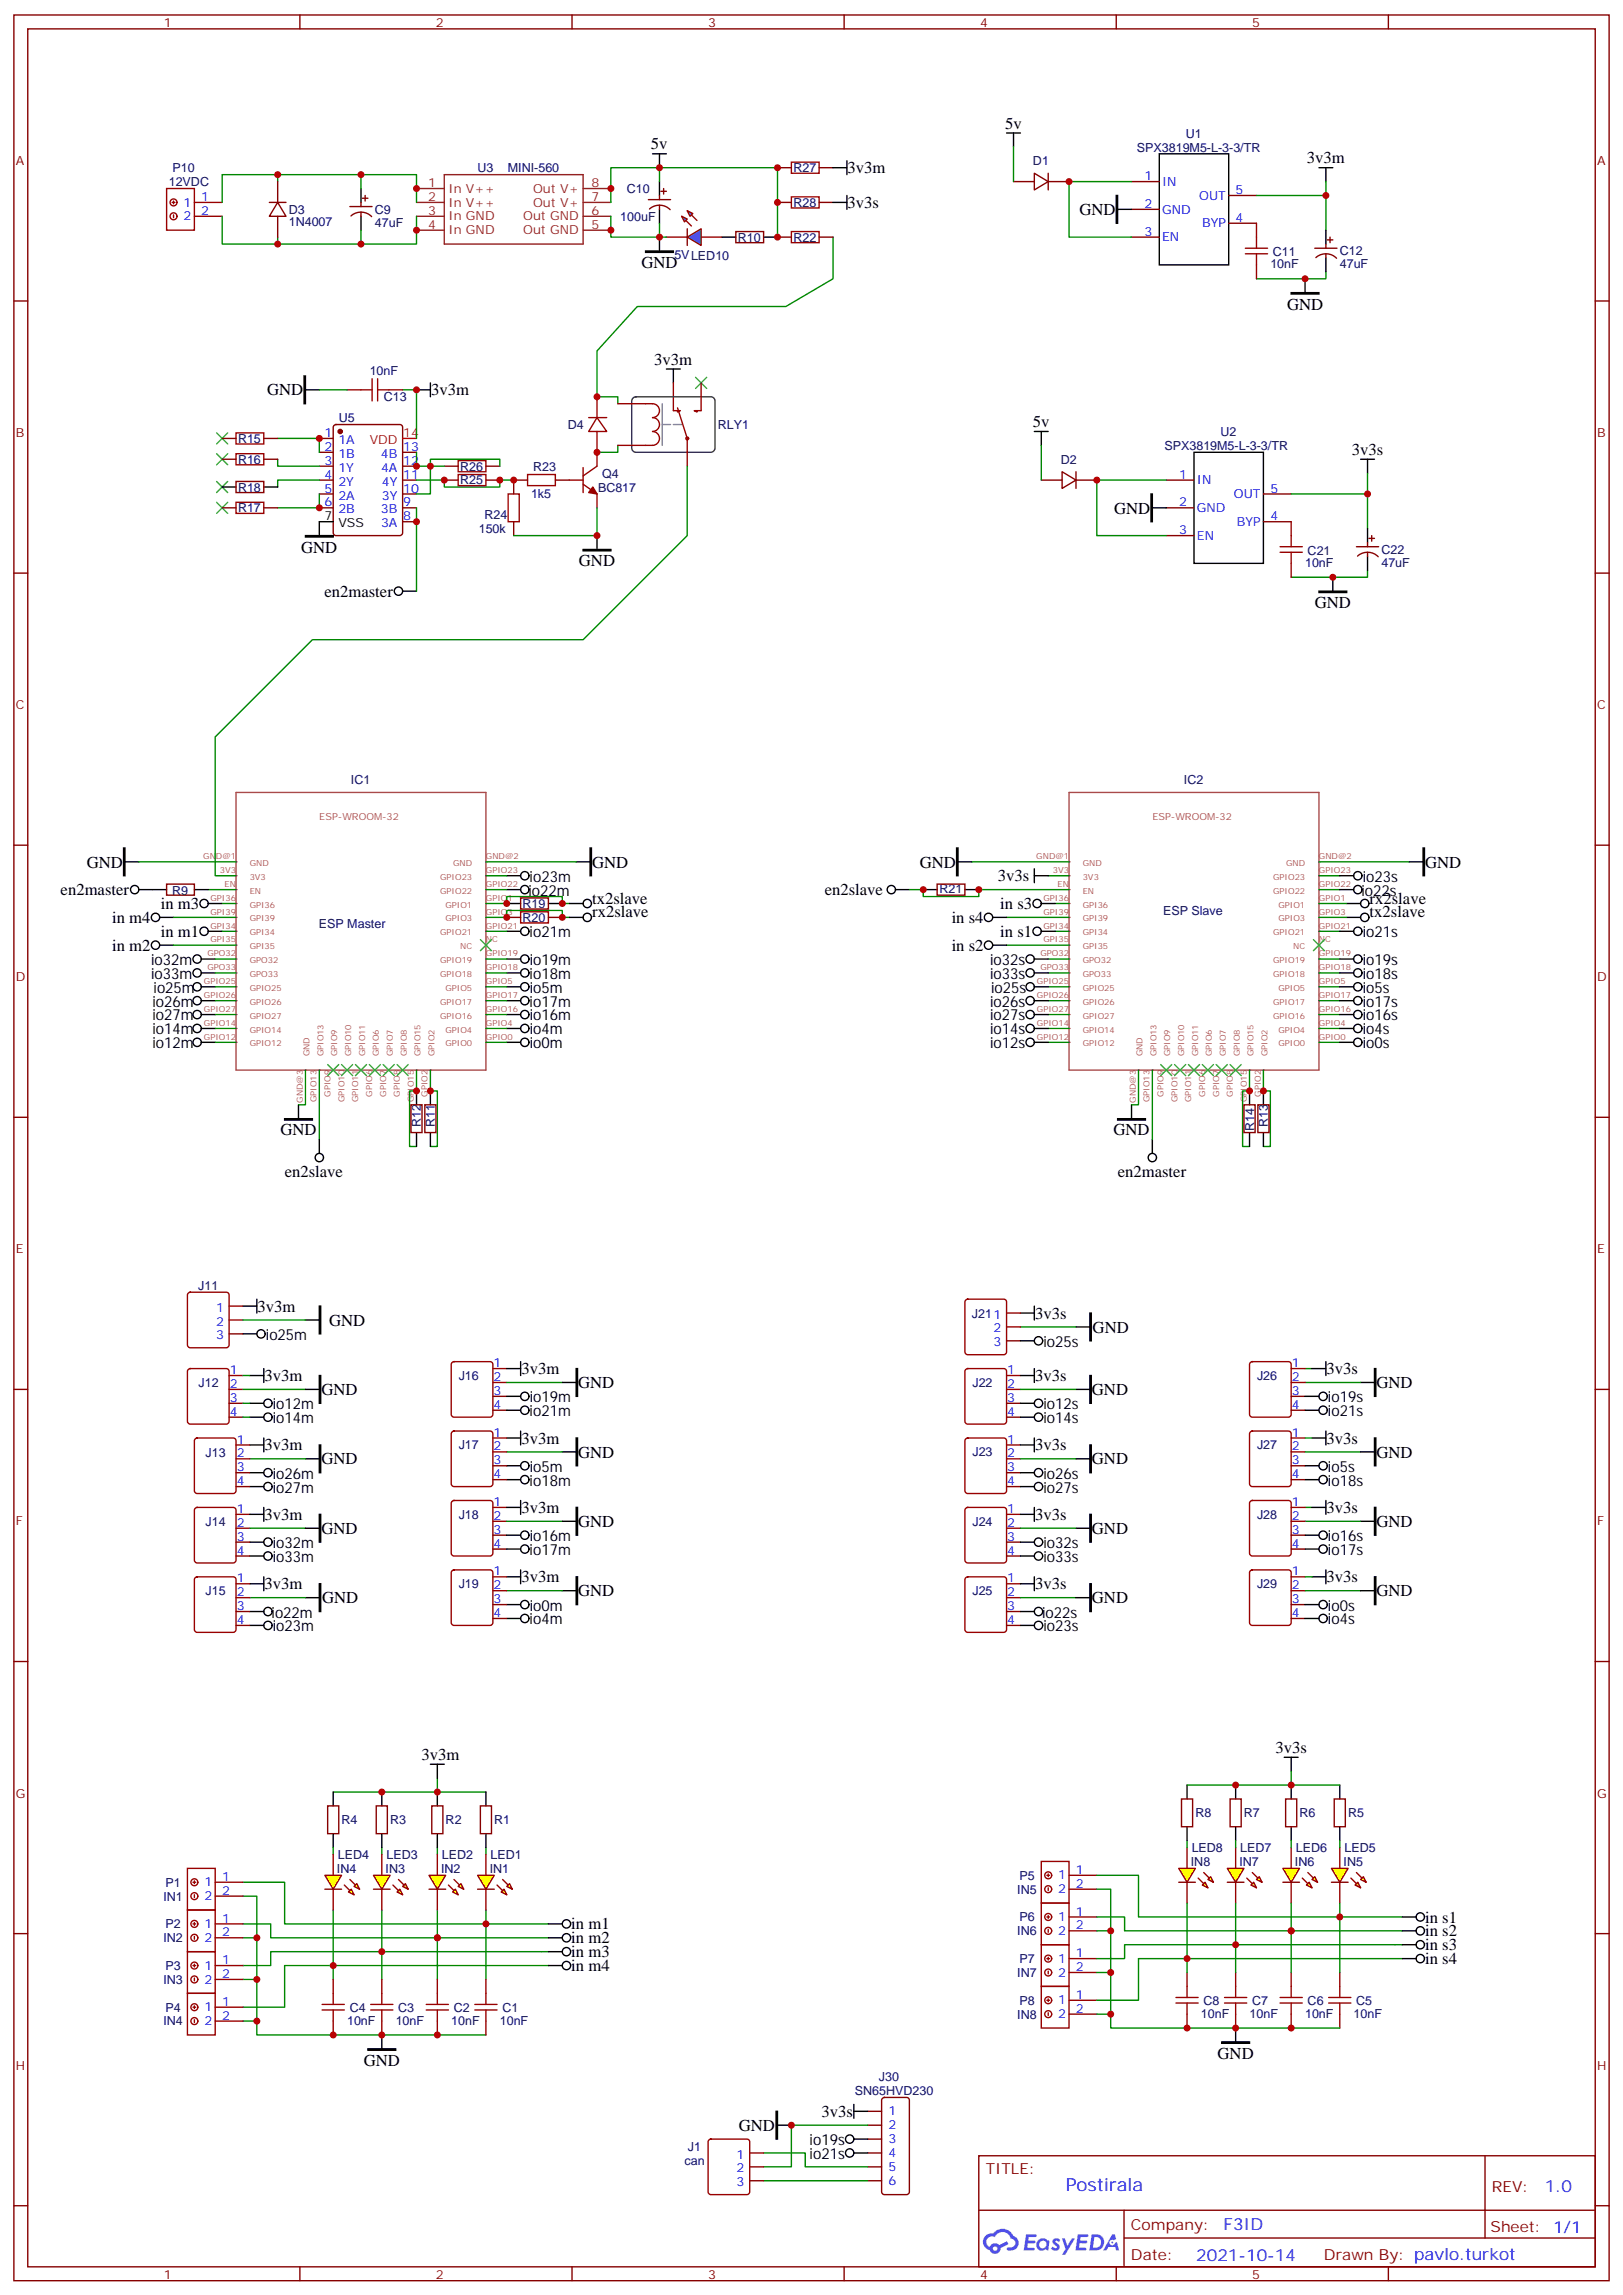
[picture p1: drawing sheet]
<svg xmlns="http://www.w3.org/2000/svg" width="412mm" height="583mm" viewBox="0 0 412 583" stroke-linecap="round" stroke-linejoin="round" font-family="sans-serif">
<defs><g id="words">
<text font-size="4.6" fill="#00f" x="270.8" y="556.8">Postirala</text>
<g font-size="4.2">
<text x="255.4" y="32.7">5v</text>
<text x="165.4" y="38">5v</text>
<text x="332.1" y="41.5">3v3m</text>
<text x="215.4" y="44.1">3v3m</text>
<text x="215.4" y="52.9">3v3s</text>
<text x="274.3" y="54.7">GND</text>
<text x="163" y="68">GND</text>
<text x="327" y="78.7">GND</text>
<text x="166.2" y="92.7">3v3m</text>
<text x="67.9" y="100.5">GND</text>
<text x="109.5" y="100.5">3v3m</text>
<text x="262.4" y="108.5">5v</text>
<text x="343.5" y="115.6">3v3s</text>
<text x="283.1" y="130.5">GND</text>
<text x="76.6" y="140.4">GND</text>
<text x="147.1" y="143.9">GND</text>
<text x="82.4" y="151.6">en2master</text>
<text x="334.1" y="154.5">GND</text>
<text x="22" y="220.4">GND</text>
<text x="150.5" y="220.4">GND</text>
<text x="233.7" y="220.4">GND</text>
<text x="362.1" y="220.4">GND</text>
<text x="15.4" y="227.5">en2master</text>
<text x="209.6" y="227.5">en2slave</text>
<text x="253.5" y="223.9">3v3s</text>
<text x="40.8" y="231">in m3</text>
<text x="150.5" y="233.1">rx2slave</text>
<text x="150.5" y="229.6">tx2slave</text>
<text x="254.2" y="231">in s3</text>
<text x="348" y="233.1">tx2slave</text>
<text x="348" y="229.6">rx2slave</text>
<text x="28.5" y="234.5">in m4</text>
<text x="40.8" y="238.1">in m1</text>
<text x="241.8" y="234.5">in s4</text>
<text x="254.2" y="238.1">in s1</text>
<text x="28.5" y="241.6">in m2</text>
<text x="241.8" y="241.6">in s2</text>
<text x="71.3" y="288.5">GND</text>
<text x="282.9" y="288.5">GND</text>
<text x="72.4" y="299.1">en2slave</text>
<text x="284" y="299.1">en2master</text>
<text x="65.4" y="333.3">3v3m</text>
<text x="263" y="335.1">3v3s</text>
<text x="83.6" y="336.9">GND</text>
<text x="277.6" y="338.6">GND</text>
<text x="67.2" y="350.9">3v3m</text>
<text x="132.5" y="349.2">3v3m</text>
<text x="146.9" y="352.7">GND</text>
<text x="263" y="350.9">3v3s</text>
<text x="337.1" y="349.2">3v3s</text>
<text x="349.8" y="352.7">GND</text>
<text x="81.7" y="354.5">GND</text>
<text x="277.5" y="354.5">GND</text>
<text x="67.2" y="368.6">3v3m</text>
<text x="132.5" y="366.8">3v3m</text>
<text x="146.9" y="370.4">GND</text>
<text x="263" y="368.6">3v3s</text>
<text x="337.1" y="366.8">3v3s</text>
<text x="349.8" y="370.4">GND</text>
<text x="81.7" y="372.1">GND</text>
<text x="277.5" y="372.1">GND</text>
<text x="67.2" y="386.2">3v3m</text>
<text x="81.7" y="389.8">GND</text>
<text x="132.5" y="384.5">3v3m</text>
<text x="146.9" y="388">GND</text>
<text x="263" y="386.2">3v3s</text>
<text x="277.5" y="389.8">GND</text>
<text x="337.1" y="384.5">3v3s</text>
<text x="349.8" y="388">GND</text>
<text x="67.2" y="403.9">3v3m</text>
<text x="81.8" y="407.4">GND</text>
<text x="132.5" y="402.1">3v3m</text>
<text x="146.9" y="405.7">GND</text>
<text x="263" y="403.9">3v3s</text>
<text x="277.5" y="407.4">GND</text>
<text x="337.1" y="402.1">3v3s</text>
<text x="349.8" y="405.7">GND</text>
<text x="107.1" y="447.3">3v3m</text>
<text x="324.1" y="445.5">3v3s</text>
<text x="145.2" y="490.3">in m1</text>
<text x="362.1" y="488.5">in s1</text>
<text x="145.2" y="497.3">in m3</text>
<text x="145.2" y="493.8">in m2</text>
<text x="362.1" y="492.1">in s2</text>
<text x="362.1" y="495.6">in s3</text>
<text x="145.2" y="500.9">in m4</text>
<text x="362.1" y="499.1">in s4</text>
<text x="92.4" y="524.9">GND</text>
<text x="309.4" y="523.2">GND</text>
<text x="208.8" y="537.9">3v3s</text>
<text x="187.7" y="541.5">GND</text>
</g>
<g font-size="4.2" fill="#00f">
<text x="392.5" y="557.1">1.0</text>
<text x="310.9" y="566.6">F3ID</text>
<text x="304" y="574.4">2021-10-14</text>
</g>
<g font-size="3.9">
<text x="134.3" y="227.6">io22m</text>
<text x="134.6" y="224">io23m</text>
<text x="345.9" y="227.6">io22s</text>
<text x="346.3" y="224">io23s</text>
<text x="134.6" y="238.1">io21m</text>
<text x="346.3" y="238.1">io21s</text>
<text x="38.4" y="245.2">io32m</text>
<text x="134.6" y="245.2">io19m</text>
<text x="251.6" y="245.2">io32s</text>
<text x="346.3" y="245.2">io19s</text>
<text x="38.4" y="248.7">io33m</text>
<text x="134.6" y="248.7">io18m</text>
<text x="251.6" y="248.7">io33s</text>
<text x="346.3" y="248.7">io18s</text>
<text x="38.7" y="255.8">io26m</text>
<text x="39" y="252.3">io25m</text>
<text x="134.6" y="255.8">io17m</text>
<text x="134.6" y="252.3">io5m</text>
<text x="251.6" y="255.8">io26s</text>
<text x="251.8" y="252.3">io25s</text>
<text x="346.3" y="255.8">io17s</text>
<text x="346.3" y="252.3">io5s</text>
<text x="38.7" y="259.3">io27m</text>
<text x="38.7" y="262.8">io14m</text>
<text x="134.6" y="259.3">io16m</text>
<text x="134.6" y="262.9">io4m</text>
<text x="251.6" y="262.8">io14s</text>
<text x="251.6" y="259.3">io27s</text>
<text x="346.3" y="259.3">io16s</text>
<text x="346.3" y="262.9">io4s</text>
<text x="38.7" y="266.4">io12m</text>
<text x="134.6" y="266.4">io0m</text>
<text x="251.6" y="266.4">io12s</text>
<text x="346.3" y="266.4">io0s</text>
<text x="67.6" y="340.5">io25m</text>
<text x="265.1" y="342.2">io25s</text>
<text x="69.3" y="358.1">io12m</text>
<text x="134.6" y="359.9">io21m</text>
<text x="134.6" y="356.3">io19m</text>
<text x="265.1" y="358.1">io12s</text>
<text x="337.4" y="359.9">io21s</text>
<text x="337.4" y="356.3">io19s</text>
<text x="69.3" y="361.6">io14m</text>
<text x="265.1" y="361.6">io14s</text>
<text x="69.3" y="375.7">io26m</text>
<text x="134.6" y="377.5">io18m</text>
<text x="134.6" y="374">io5m</text>
<text x="265.1" y="375.7">io26s</text>
<text x="337.4" y="377.5">io18s</text>
<text x="337.4" y="374">io5s</text>
<text x="69.3" y="379.3">io27m</text>
<text x="265.1" y="379.3">io27s</text>
<text x="69.3" y="393.4">io32m</text>
<text x="134.6" y="395.1">io17m</text>
<text x="134.6" y="391.6">io16m</text>
<text x="265.1" y="393.4">io32s</text>
<text x="337.4" y="395.1">io17s</text>
<text x="337.4" y="391.6">io16s</text>
<text x="69.3" y="396.9">io33m</text>
<text x="265.1" y="396.9">io33s</text>
<text x="69" y="411">io22m</text>
<text x="134.6" y="412.8">io4m</text>
<text x="134.6" y="409.2">io0m</text>
<text x="264.8" y="411">io22s</text>
<text x="337.4" y="412.8">io4s</text>
<text x="337.4" y="409.2">io0s</text>
<text x="69.3" y="414.5">io23m</text>
<text x="265.1" y="414.5">io23s</text>
<text x="205.7" y="545.1">io19s</text>
<text x="205.7" y="548.6">io21s</text>
</g>
<g font-size="3.9" fill="#800">
<text x="250.5" y="552.4">TITLE:</text>
<text x="379.1" y="557.1">REV:</text>
<text x="287.4" y="566.6">Company:</text>
<text x="378.7" y="567.2">Sheet: 1/1</text>
<text x="287.4" y="574.3">Date:</text>
<text x="336.4" y="574.3">Drawn By: pavlo.turkot</text>
</g>
<g font-size="3.2" fill="#800">
<text x="41.6" y="6.8">1</text>
<text x="110.8" y="6.8">2</text>
<text x="179.9" y="6.8">3</text>
<text x="249.1" y="6.8">4</text>
<text x="318.2" y="6.8">5</text>
<text x="4.1" y="41.9">A</text>
<text x="405.9" y="41.9">A</text>
<text x="4.1" y="111.1">B</text>
<text x="405.9" y="111.1">B</text>
<text x="4.1" y="180.2">C</text>
<text x="405.9" y="180.2">C</text>
<text x="4.1" y="249.3">D</text>
<text x="405.9" y="249.3">D</text>
<text x="4.1" y="318.5">E</text>
<text x="405.9" y="318.5">E</text>
<text x="4.1" y="387.6">F</text>
<text x="405.9" y="387.6">F</text>
<text x="4.1" y="456.8">G</text>
<text x="405.9" y="456.8">G</text>
<text x="4.1" y="525.9">H</text>
<text x="405.9" y="525.9">H</text>
<text x="41.6" y="579">1</text>
<text x="110.8" y="579">2</text>
<text x="179.9" y="579">3</text>
<text x="249.1" y="579">4</text>
<text x="318.2" y="579">5</text>
</g>
<g font-size="3.2" fill="#000080">
<text x="301.3" y="35">U1</text>
<text x="262.5" y="42">D1</text>
<text x="288.9" y="38.5">SPX3819M5-L-3-3/TR</text>
<text x="42.9" y="47.3">12VDC</text>
<text x="43.9" y="43.8">P10</text>
<text x="121.4" y="43.8">U3</text>
<text x="129" y="43.7">MINI-560</text>
<text x="201.6" y="43.7">R27</text>
<text x="159.3" y="49">C10</text>
<text x="201.6" y="52.5">R28</text>
<text x="73.4" y="57.5">1N4007</text>
<text x="73.4" y="54.3">D3</text>
<text x="95.2" y="57.6">47uF</text>
<text x="95.2" y="54.3">C9</text>
<text x="157.6" y="56.1">100uF</text>
<text x="171.4" y="65.9">5VLED10</text>
<text x="187.5" y="61.4">R10</text>
<text x="201.6" y="61.4">R22</text>
<text x="323.4" y="65.1">C11</text>
<text x="340.4" y="64.9">C12</text>
<text x="322.8" y="68.2">10nF</text>
<text x="340.4" y="68.1">47uF</text>
<text x="93.9" y="95.2">10nF</text>
<text x="97.5" y="102">C13</text>
<text x="86.1" y="107.2">U5</text>
<text x="60.5" y="112.5">R15</text>
<text x="144.3" y="109.1">D4</text>
<text x="182.4" y="109.1">RLY1</text>
<text x="310.1" y="110.8">U2</text>
<text x="60.5" y="117.8">R16</text>
<text x="116.9" y="119.6">R26</text>
<text x="135.5" y="119.6">R23</text>
<text x="269.5" y="117.8">D2</text>
<text x="295.9" y="114.3">SPX3819M5-L-3-3/TR</text>
<text x="60.5" y="124.9">R18</text>
<text x="116.9" y="123.1">R25</text>
<text x="152" y="124.9">BC817</text>
<text x="153" y="121.4">Q4</text>
<text x="60.5" y="130.2">R17</text>
<text x="123.1" y="131.9">R24</text>
<text x="134.9" y="126.7">1k5</text>
<text x="121.7" y="135.5">150k</text>
<text x="332.3" y="140.9">C21</text>
<text x="351" y="144">47uF</text>
<text x="351" y="140.8">C22</text>
<text x="331.6" y="144.1">10nF</text>
<text x="89.2" y="199.3">IC1</text>
<text x="300.8" y="199.3">IC2</text>
<text x="43.8" y="227.4">R9</text>
<text x="238.7" y="227">R21</text>
<text x="132.8" y="230.7">R19</text>
<text x="295.5" y="232.4">ESP Slave</text>
<text x="81" y="235.9">ESP Master</text>
<text x="132.8" y="234.2">R20</text>
<text x="106.9" y="286.4" transform="rotate(-90 106.9 286.4)">R12</text>
<text x="110.5" y="286.4" transform="rotate(-90 110.5 286.4)">R11</text>
<text x="318.6" y="287.3" transform="rotate(-90 318.6 287.3)">R14</text>
<text x="322.1" y="286.4" transform="rotate(-90 322.1 286.4)">R13</text>
<text x="50.4" y="327.7">J11</text>
<text x="247" y="334.8">J211</text>
<text x="50.5" y="352.5">J12</text>
<text x="116.6" y="350.7">J16</text>
<text x="247.1" y="352.4">J22</text>
<text x="319.4" y="350.7">J26</text>
<text x="52.2" y="370.1">J13</text>
<text x="116.6" y="368.3">J17</text>
<text x="247.1" y="370.1">J23</text>
<text x="319.4" y="368.3">J27</text>
<text x="52.2" y="387.7">J14</text>
<text x="116.6" y="386">J18</text>
<text x="247.1" y="387.7">J24</text>
<text x="319.4" y="386">J28</text>
<text x="52.2" y="405.4">J15</text>
<text x="116.6" y="403.6">J19</text>
<text x="247.1" y="405.4">J25</text>
<text x="319.4" y="403.6">J29</text>
<text x="303.7" y="461.8">R8</text>
<text x="316.1" y="461.8">R7</text>
<text x="330.2" y="461.8">R6</text>
<text x="342.5" y="461.8">R5</text>
<text x="86.8" y="463.6">R4</text>
<text x="99.1" y="463.6">R3</text>
<text x="113.2" y="463.6">R2</text>
<text x="125.6" y="463.6">R1</text>
<text x="85.8" y="472.4">LED4</text>
<text x="98.2" y="472.4">LED3</text>
<text x="112.3" y="472.4">LED2</text>
<text x="124.6" y="472.4">LED1</text>
<text x="302.8" y="470.6">LED8</text>
<text x="315.1" y="470.6">LED7</text>
<text x="329.3" y="470.6">LED6</text>
<text x="341.6" y="470.6">LED5</text>
<text x="42.1" y="479.4">P1</text>
<text x="85.6" y="475.9">IN4</text>
<text x="98" y="475.9">IN3</text>
<text x="112.1" y="475.9">IN2</text>
<text x="124.4" y="475.9">IN1</text>
<text x="259" y="477.6">P5</text>
<text x="302.6" y="474.1">IN8</text>
<text x="314.9" y="474.1">IN7</text>
<text x="329" y="474.1">IN6</text>
<text x="341.4" y="474.1">IN5</text>
<text x="41.5" y="482.9">IN1</text>
<text x="258.5" y="481.2">IN5</text>
<text x="42.1" y="490">P2</text>
<text x="258.5" y="491.8">IN6</text>
<text x="259" y="488.2">P6</text>
<text x="41.5" y="493.5">IN2</text>
<text x="42.1" y="500.6">P3</text>
<text x="258.5" y="502.3">IN7</text>
<text x="259" y="498.8">P7</text>
<text x="41.5" y="504.1">IN3</text>
<text x="259" y="509.4">P8</text>
<text x="305.8" y="509.6">C8</text>
<text x="318.2" y="509.6">C7</text>
<text x="332.3" y="509.6">C6</text>
<text x="344.6" y="509.6">C5</text>
<text x="41.5" y="514.7">IN4</text>
<text x="42.1" y="511.2">P4</text>
<text x="88.2" y="514.5">10nF</text>
<text x="88.9" y="511.4">C4</text>
<text x="100.5" y="514.5">10nF</text>
<text x="101.2" y="511.4">C3</text>
<text x="114.7" y="514.5">10nF</text>
<text x="115.3" y="511.4">C2</text>
<text x="127" y="514.5">10nF</text>
<text x="127.7" y="511.4">C1</text>
<text x="258.5" y="512.9">IN8</text>
<text x="305.2" y="512.7">10nF</text>
<text x="317.5" y="512.7">10nF</text>
<text x="331.6" y="512.7">10nF</text>
<text x="344" y="512.7">10nF</text>
<text x="217.2" y="532.4">SN65HVD230</text>
<text x="223.3" y="528.7">J30</text>
<text x="173.9" y="550">can</text>
<text x="174.8" y="546.5">J1</text>
</g>
<g font-size="3.2" fill="#8d2323">
<text x="108.8" y="47.6">1</text>
<text x="150.3" y="47.6">8</text>
<text x="108.8" y="51.1">2</text>
<text x="113.9" y="49">In V++</text>
<text x="113.9" y="52.5">In V++</text>
<text x="135.5" y="49">Out V+</text>
<text x="135.5" y="52.5">Out V+</text>
<text x="150.3" y="51.1">7</text>
<text x="108.8" y="58.1">4</text>
<text x="108.8" y="54.6">3</text>
<text x="113.9" y="59.5">In GND</text>
<text x="113.9" y="56">In GND</text>
<text x="133" y="59.5">Out GND</text>
<text x="133" y="56">Out GND</text>
<text x="150.3" y="58.1">5</text>
<text x="150.3" y="54.6">6</text>
</g>
<g font-size="3.2" fill="#00f">
<text x="290.8" y="45.8">1</text>
<text x="295.3" y="47.2">IN</text>
<text x="46.7" y="52.5">1</text>
<text x="51.2" y="51.1">1</text>
<text x="290.8" y="52.8">2</text>
<text x="304.7" y="50.7">OUT</text>
<text x="314" y="49.3">5</text>
<text x="46.7" y="56">2</text>
<text x="51.2" y="54.6">2</text>
<text x="290.8" y="59.9">3</text>
<text x="295.3" y="54.3">GND</text>
<text x="305.5" y="57.8">BYP</text>
<text x="314" y="56.4">4</text>
<text x="295.3" y="61.3">EN</text>
<text x="82.5" y="111.1">1</text>
<text x="86" y="112.8">1A</text>
<text x="82.5" y="114.6">2</text>
<text x="82.5" y="118.1">3</text>
<text x="86" y="116.3">1B</text>
<text x="86" y="119.9">1Y</text>
<text x="96.8" y="116.3">4B</text>
<text x="96.8" y="119.9">4A</text>
<text x="102.5" y="118.1">12</text>
<text x="102.5" y="114.6">13</text>
<text x="82.5" y="121.6">4</text>
<text x="82.5" y="125.2">5</text>
<text x="86" y="123.4">2Y</text>
<text x="97" y="123.4">4Y</text>
<text x="102.5" y="125.2">10</text>
<text x="102.5" y="121.6">11</text>
<text x="299.6" y="121.6">1</text>
<text x="304.1" y="123">IN</text>
<text x="322.8" y="125.2">5</text>
<text x="82.5" y="128.7">6</text>
<text x="86" y="126.9">2A</text>
<text x="86" y="130.5">2B</text>
<text x="96.8" y="130.5">3B</text>
<text x="97" y="126.9">3Y</text>
<text x="102.5" y="128.7">9</text>
<text x="299.6" y="128.7">2</text>
<text x="304.1" y="130.1">GND</text>
<text x="313.5" y="126.6">OUT</text>
<text x="96.8" y="134">3A</text>
<text x="102.5" y="132.2">8</text>
<text x="299.6" y="135.7">3</text>
<text x="304.1" y="137.2">EN</text>
<text x="314.3" y="133.6">BYP</text>
<text x="322.8" y="132.2">4</text>
<text x="54.9" y="333.3">1</text>
<text x="54.9" y="336.8">2</text>
<text x="54.9" y="340.4">3</text>
<text x="252.4" y="338.6">2</text>
<text x="125.4" y="347.4">1</text>
<text x="252.4" y="342.1">3</text>
<text x="328.3" y="347.4">1</text>
<text x="58.4" y="349.2">1</text>
<text x="58.4" y="352.7">2</text>
<text x="125.4" y="350.9">2</text>
<text x="255.9" y="349.2">1</text>
<text x="255.9" y="352.7">2</text>
<text x="328.3" y="350.9">2</text>
<text x="58.4" y="356.2">3</text>
<text x="58.4" y="359.8">4</text>
<text x="125.4" y="354.5">3</text>
<text x="125.4" y="358">4</text>
<text x="255.9" y="356.2">3</text>
<text x="255.9" y="359.8">4</text>
<text x="328.3" y="354.5">3</text>
<text x="328.3" y="358">4</text>
<text x="125.4" y="365.1">1</text>
<text x="328.3" y="365.1">1</text>
<text x="60.1" y="366.8">1</text>
<text x="60.1" y="370.3">2</text>
<text x="125.4" y="368.6">2</text>
<text x="255.9" y="366.8">1</text>
<text x="255.9" y="370.3">2</text>
<text x="328.3" y="368.6">2</text>
<text x="60.1" y="373.9">3</text>
<text x="60.1" y="377.4">4</text>
<text x="125.4" y="372.1">3</text>
<text x="125.4" y="375.6">4</text>
<text x="255.9" y="373.9">3</text>
<text x="255.9" y="377.4">4</text>
<text x="328.3" y="372.1">3</text>
<text x="328.3" y="375.6">4</text>
<text x="125.4" y="382.7">1</text>
<text x="328.3" y="382.7">1</text>
<text x="60.1" y="384.5">1</text>
<text x="60.1" y="388">2</text>
<text x="125.4" y="386.2">2</text>
<text x="125.4" y="389.7">3</text>
<text x="255.9" y="384.5">1</text>
<text x="255.9" y="388">2</text>
<text x="328.3" y="386.2">2</text>
<text x="328.3" y="389.7">3</text>
<text x="60.1" y="391.5">3</text>
<text x="60.1" y="395">4</text>
<text x="125.4" y="393.3">4</text>
<text x="255.9" y="391.5">3</text>
<text x="255.9" y="395">4</text>
<text x="328.3" y="393.3">4</text>
<text x="125.4" y="400.3">1</text>
<text x="328.3" y="400.3">1</text>
<text x="60.1" y="402.1">1</text>
<text x="60.1" y="405.6">2</text>
<text x="125.4" y="403.9">2</text>
<text x="125.4" y="407.4">3</text>
<text x="255.9" y="402.1">1</text>
<text x="255.9" y="405.6">2</text>
<text x="328.3" y="403.9">2</text>
<text x="328.3" y="407.4">3</text>
<text x="60.1" y="409.2">3</text>
<text x="60.1" y="412.7">4</text>
<text x="125.4" y="410.9">4</text>
<text x="255.9" y="409.2">3</text>
<text x="255.9" y="412.7">4</text>
<text x="328.3" y="410.9">4</text>
<text x="52" y="479.4">1</text>
<text x="56.4" y="477.9">1</text>
<text x="268.9" y="477.6">1</text>
<text x="273.4" y="479.7">2</text>
<text x="273.4" y="476.2">1</text>
<text x="52" y="482.9">2</text>
<text x="56.4" y="481.5">2</text>
<text x="268.9" y="481.1">2</text>
<text x="52" y="489.9">1</text>
<text x="56.4" y="488.5">1</text>
<text x="268.9" y="491.7">2</text>
<text x="268.9" y="488.2">1</text>
<text x="273.4" y="490.3">2</text>
<text x="273.4" y="486.8">1</text>
<text x="52" y="493.5">2</text>
<text x="56.4" y="492.1">2</text>
<text x="273.4" y="497.3">1</text>
<text x="52" y="500.5">1</text>
<text x="56.4" y="502.6">2</text>
<text x="56.4" y="499.1">1</text>
<text x="268.9" y="502.3">2</text>
<text x="268.9" y="498.8">1</text>
<text x="273.4" y="500.9">2</text>
<text x="52" y="504">2</text>
<text x="56.4" y="509.7">1</text>
<text x="268.9" y="509.3">1</text>
<text x="273.4" y="507.9">1</text>
<text x="52" y="514.6">2</text>
<text x="52" y="511.1">1</text>
<text x="56.4" y="513.2">2</text>
<text x="268.9" y="512.9">2</text>
<text x="273.4" y="511.5">2</text>
<text x="225.8" y="537.6">1</text>
<text x="225.8" y="541.1">2</text>
<text x="225.8" y="544.6">3</text>
<text x="187.2" y="548.5">1</text>
<text x="225.8" y="548.1">4</text>
<text x="225.8" y="551.7">5</text>
<text x="187.2" y="552">2</text>
<text x="187.2" y="555.6">3</text>
<text x="225.8" y="555.2">6</text>
</g>
<g font-size="3.2" fill="#f00">
<text x="93.9" y="112.8">VDD</text>
<text x="102.5" y="111.1">14</text>
</g>
<g font-size="3.2">
<text x="82.5" y="132.2">7</text>
<text x="86" y="134">VSS</text>
</g>
<g font-size="2.5" fill="#a54b4b">
<text x="81.1" y="208.4">ESP-WROOM-32</text>
<text x="292.8" y="208.4">ESP-WROOM-32</text>
</g>
<g font-size="2.1" fill="#a54b4b">
<text x="51.7" y="218.3">GND@1</text>
<text x="55.8" y="221.8">3V3</text>
<text x="63.4" y="220">GND</text>
<text x="115.1" y="220">GND</text>
<text x="123.5" y="221.8">GPIO23</text>
<text x="123.5" y="218.3">GND@2</text>
<text x="263.3" y="218.3">GND@1</text>
<text x="267.5" y="221.8">3V3</text>
<text x="275.1" y="220">GND</text>
<text x="326.8" y="220">GND</text>
<text x="335.1" y="221.8">GPIO23</text>
<text x="335.1" y="218.3">GND@2</text>
<text x="57.1" y="225.4">EN</text>
<text x="63.4" y="223.6">3V3</text>
<text x="63.4" y="227.1">EN</text>
<text x="111.8" y="227.1">GPIO22</text>
<text x="111.8" y="223.6">GPIO23</text>
<text x="123.5" y="225.4">GPIO22</text>
<text x="268.7" y="225.4">EN</text>
<text x="275.1" y="223.6">3V3</text>
<text x="275.1" y="227.1">EN</text>
<text x="323.5" y="227.1">GPIO22</text>
<text x="323.5" y="223.6">GPIO23</text>
<text x="335.1" y="225.4">GPIO22</text>
<text x="53.5" y="228.9">GPI36</text>
<text x="53.5" y="232.4">GPI39</text>
<text x="63.4" y="230.6">GPI36</text>
<text x="113.2" y="230.6">GPIO1</text>
<text x="123.5" y="232.4">GPIO3</text>
<text x="123.5" y="228.9">GPIO1</text>
<text x="265.1" y="228.9">GPI36</text>
<text x="265.1" y="232.4">GPI39</text>
<text x="275.1" y="230.6">GPI36</text>
<text x="324.9" y="230.6">GPIO1</text>
<text x="335.1" y="232.4">GPIO3</text>
<text x="335.1" y="228.9">GPIO1</text>
<text x="53.5" y="235.9">GPI34</text>
<text x="53.5" y="239.5">GPI35</text>
<text x="63.4" y="234.2">GPI39</text>
<text x="63.4" y="237.7">GPI34</text>
<text x="111.8" y="237.7">GPIO21</text>
<text x="113.2" y="234.2">GPIO3</text>
<text x="123.5" y="239.5">NC</text>
<text x="123.5" y="235.9">GPIO21</text>
<text x="265.1" y="235.9">GPI34</text>
<text x="265.1" y="239.5">GPI35</text>
<text x="275.1" y="234.2">GPI39</text>
<text x="275.1" y="237.7">GPI34</text>
<text x="323.5" y="237.7">GPIO21</text>
<text x="324.9" y="234.2">GPIO3</text>
<text x="335.1" y="239.5">NC</text>
<text x="335.1" y="235.9">GPIO21</text>
<text x="52.7" y="243">GPO32</text>
<text x="63.4" y="241.2">GPI35</text>
<text x="63.4" y="244.7">GPO32</text>
<text x="111.8" y="244.7">GPIO19</text>
<text x="116.9" y="241.2">NC</text>
<text x="123.5" y="243">GPIO19</text>
<text x="264.4" y="243">GPO32</text>
<text x="275.1" y="241.2">GPI35</text>
<text x="275.1" y="244.7">GPO32</text>
<text x="323.5" y="244.7">GPIO19</text>
<text x="328.6" y="241.2">NC</text>
<text x="335.1" y="243">GPIO19</text>
<text x="51.8" y="250.1">GPIO25</text>
<text x="52.7" y="246.5">GPO33</text>
<text x="63.4" y="248.3">GPO33</text>
<text x="63.4" y="251.8">GPIO25</text>
<text x="111.8" y="248.3">GPIO18</text>
<text x="113.2" y="251.8">GPIO5</text>
<text x="123.5" y="250.1">GPIO5</text>
<text x="123.5" y="246.5">GPIO18</text>
<text x="263.5" y="250.1">GPIO25</text>
<text x="264.4" y="246.5">GPO33</text>
<text x="275.1" y="248.3">GPO33</text>
<text x="275.1" y="251.8">GPIO25</text>
<text x="323.5" y="248.3">GPIO18</text>
<text x="324.9" y="251.8">GPIO5</text>
<text x="335.1" y="250.1">GPIO5</text>
<text x="335.1" y="246.5">GPIO18</text>
<text x="51.8" y="253.6">GPIO26</text>
<text x="51.8" y="257.1">GPIO27</text>
<text x="63.4" y="255.3">GPIO26</text>
<text x="111.8" y="255.3">GPIO17</text>
<text x="123.5" y="257.1">GPIO16</text>
<text x="123.5" y="253.6">GPIO17</text>
<text x="263.5" y="253.6">GPIO26</text>
<text x="263.5" y="257.1">GPIO27</text>
<text x="275.1" y="255.3">GPIO26</text>
<text x="323.5" y="255.3">GPIO17</text>
<text x="335.1" y="257.1">GPIO16</text>
<text x="335.1" y="253.6">GPIO17</text>
<text x="51.8" y="260.6">GPIO14</text>
<text x="63.4" y="258.9">GPIO27</text>
<text x="63.4" y="262.4">GPIO14</text>
<text x="111.8" y="258.9">GPIO16</text>
<text x="113.2" y="262.4">GPIO4</text>
<text x="123.5" y="260.6">GPIO4</text>
<text x="263.5" y="260.6">GPIO14</text>
<text x="275.1" y="258.9">GPIO27</text>
<text x="275.1" y="262.4">GPIO14</text>
<text x="323.5" y="258.9">GPIO16</text>
<text x="324.9" y="262.4">GPIO4</text>
<text x="335.1" y="260.6">GPIO4</text>
<text x="51.8" y="264.2">GPIO12</text>
<text x="63.4" y="265.9">GPIO12</text>
<text x="78.7" y="268.4" transform="rotate(-90 78.7 268.4)">GND</text>
<text x="82.2" y="268.4" transform="rotate(-90 82.2 268.4)">GPIO13</text>
<text x="85.7" y="268.4" transform="rotate(-90 85.7 268.4)">GPIO9</text>
<text x="89.2" y="268.4" transform="rotate(-90 89.2 268.4)">GPIO10</text>
<text x="92.8" y="268.4" transform="rotate(-90 92.8 268.4)">GPIO11</text>
<text x="96.3" y="268.4" transform="rotate(-90 96.3 268.4)">GPIO6</text>
<text x="99.8" y="268.4" transform="rotate(-90 99.8 268.4)">GPIO7</text>
<text x="103.3" y="268.4" transform="rotate(-90 103.3 268.4)">GPIO8</text>
<text x="106.9" y="268.4" transform="rotate(-90 106.9 268.4)">GPIO15</text>
<text x="110.4" y="268.4" transform="rotate(-90 110.4 268.4)">GPIO2</text>
<text x="113.2" y="265.9">GPIO0</text>
<text x="123.5" y="264.2">GPIO0</text>
<text x="263.5" y="264.2">GPIO12</text>
<text x="275.1" y="265.9">GPIO12</text>
<text x="290.3" y="268.4" transform="rotate(-90 290.3 268.4)">GND</text>
<text x="293.8" y="268.4" transform="rotate(-90 293.8 268.4)">GPIO13</text>
<text x="297.4" y="268.4" transform="rotate(-90 297.4 268.4)">GPIO9</text>
<text x="300.9" y="268.4" transform="rotate(-90 300.9 268.4)">GPIO10</text>
<text x="304.4" y="268.4" transform="rotate(-90 304.4 268.4)">GPIO11</text>
<text x="308" y="268.4" transform="rotate(-90 308 268.4)">GPIO6</text>
<text x="311.5" y="268.4" transform="rotate(-90 311.5 268.4)">GPIO7</text>
<text x="315" y="268.4" transform="rotate(-90 315 268.4)">GPIO8</text>
<text x="318.5" y="268.4" transform="rotate(-90 318.5 268.4)">GPIO15</text>
<text x="322.1" y="268.4" transform="rotate(-90 322.1 268.4)">GPIO2</text>
<text x="324.9" y="265.9">GPIO0</text>
<text x="335.1" y="264.2">GPIO0</text>
<text x="76.9" y="280.2" transform="rotate(-90 76.9 280.2)">GND@3</text>
<text x="80.4" y="280.1" transform="rotate(-90 80.4 280.1)">GPIO13</text>
<text x="84" y="278.7" transform="rotate(-90 84 278.7)">GPIO9</text>
<text x="87.5" y="280.1" transform="rotate(-90 87.5 280.1)">GPIO10</text>
<text x="91" y="280.1" transform="rotate(-90 91 280.1)">GPIO11</text>
<text x="94.6" y="278.7" transform="rotate(-90 94.6 278.7)">GPIO6</text>
<text x="98.1" y="278.7" transform="rotate(-90 98.1 278.7)">GPIO7</text>
<text x="101.6" y="278.7" transform="rotate(-90 101.6 278.7)">GPIO8</text>
<text x="105.1" y="280.1" transform="rotate(-90 105.1 280.1)">GPIO15</text>
<text x="108.7" y="278.7" transform="rotate(-90 108.7 278.7)">GPIO2</text>
<text x="288.6" y="280.2" transform="rotate(-90 288.6 280.2)">GND@3</text>
<text x="292.1" y="280.1" transform="rotate(-90 292.1 280.1)">GPIO13</text>
<text x="295.6" y="278.7" transform="rotate(-90 295.6 278.7)">GPIO9</text>
<text x="299.2" y="280.1" transform="rotate(-90 299.2 280.1)">GPIO10</text>
<text x="302.7" y="280.1" transform="rotate(-90 302.7 280.1)">GPIO11</text>
<text x="306.2" y="278.7" transform="rotate(-90 306.2 278.7)">GPIO6</text>
<text x="309.7" y="278.7" transform="rotate(-90 309.7 278.7)">GPIO7</text>
<text x="313.3" y="278.7" transform="rotate(-90 313.3 278.7)">GPIO8</text>
<text x="316.8" y="280.1" transform="rotate(-90 316.8 280.1)">GPIO15</text>
<text x="320.3" y="278.7" transform="rotate(-90 320.3 278.7)">GPIO2</text>
</g>
</g></defs>
<g fill="none" stroke="#870000" stroke-width=".35">
<path d="M3.5 3.8h405.4v575.7h-405.4zM7.1 7.3h398.2v568.7h-398.2zM76.2 3.8v3.5M145.3 3.8v3.5M214.5 3.8v3.5M283.6 3.8v3.5M352.8 3.8v3.5M3.5 76.5h3.6M405.3 76.5h3.6M3.5 145.6h3.6M405.3 145.6h3.6M3.5 214.8h3.6"/>
<path d="M405.3 214.8h3.6M3.5 283.9h3.6M405.3 283.9h3.6M3.5 353.1h3.6M405.3 353.1h3.6M3.5 422.2h3.6M405.3 422.2h3.6M3.5 491.3h3.6M405.3 491.3h3.6M248.7 547.8h156.6v28.2h-156.6zM377.3 547.8v20.9M3.5 560.5h3.6"/>
<path d="M76.2 576v3.5M145.3 576v3.5M214.5 576v3.5M248.7 561.6h156.5M283.6 576v3.5M285.6 568.7h119.6M285.6 561.6v14.2M352.8 576v3.5M405.3 560.5h3.6"/>
</g>
<g fill="#5487ff">
<path d="M267.7 569a1.22 1.22 0 0 1 1.7 .2l-.4 .6a.47 .47 0 0 0-.3-.4 .47 .47 0 0 0-.5 .2v.1a1.3 1.3 0 0 1 1 1.7 1.39 1.39 0 0 1-2.2 0l.5-.6 .7 .5a.29 .29 0 0 0 .3-.3 .29 .29 0 0 0-.2-.3 1.04 1.04 0 0 1-.6-1.7z"/>
<path d="M260.7 567.7h2.4a.37 .37 0 0 1 .3 .4 .37 .37 0 0 1-.3 .4h-1.7l-.1 .8h1.5l.3 .4-.3 .4h-1.6l-.2 1.1h1.7l.2 .5-.3 .2h-2.5z"/>
<path d="M273.8 567.7h2.4a.37 .37 0 0 1 .4 .4 .37 .37 0 0 1-.4 .4h-1.6l-.2 .8h1.6l.3 .4-.4 .4-1.6-.1-.1 1.2h1.7l.1 .5-.3 .2h-2.4z"/>
<path d="M282.6 567.7h.7l.3 1.3-.6 .3a.69 .69 0 0 0-1 .3 .69 .69 0 0 0 .4 .9 .69 .69 0 0 0 .9-.6l.5-.2 .6 2.2h-.8l-.2-.9h-1.8l-.5 .9h-.8z"/>
<path d="M269.8 568.8h.8l.6 1.8 1.1-1.8h.9l-2.6 4.2h-.8l.9-1.5z"/>
<path d="M277.4 567.7l-.6 4.2h1.3a2.11 2.11 0 0 0 2.5-2.1 2.11 2.11 0 0 0-2.5-2.1zM278.1 568.5a1.39 1.39 0 0 1 1.7 1.4 1.39 1.39 0 0 1-1.8 1.3h-.3z"/>
<path d="M263.7 569.3a1.47 1.47 0 0 0-.1 2.1 1.47 1.47 0 0 0 2.1 .1l.7 .4 .3-2.3-.2-.3h-.4a1.49 1.49 0 0 0-2.4 0zM264.4 569.7a.92 .92 0 0 1 1.5 .5 .92 .92 0 0 1-1.3 1.1 .9 .9 0 0 1-.2-1.6z"/>
<path d="M250.4 568.1a2.18 2.18 0 0 0 1.1 3.7 1.44 1.44 0 0 0 1.6 .9 1.44 1.44 0 0 0 1.2-1.4l2-1.1-.5-.7-1.9 1a1.47 1.47 0 0 0-2.4 .4 1.39 1.39 0 0 1-.7-1.9 1.39 1.39 0 0 1 2-.5 2.12 2.12 0 0 1 2.2-1.3 2.12 2.12 0 0 1 1.9 1.7 1.07 1.07 0 0 1 1.1 1 1.07 1.07 0 0 1-1 1.1h-.7a.43 .43 0 0 0-.5 .4 .43 .43 0 0 0 .4 .5 1.98 1.98 0 0 0 2.5-1.2 1.98 1.98 0 0 0-1.2-2.6 2.98 2.98 0 0 0-5.1-.6l-1.1 .1zM252.3 571.4a.55 .55 0 0 1 1.1 0 .55 .55 0 0 1-1.1 0z"/>
<circle cx="282.6" cy="569.8" r=".26"/>
</g>
<path d="M283.6 49.7h.4v7h-.4zM164 63.8h7.1v.3h-7.1zM328.1 74.4h7v.3h-7zM148.2 139.6h7v.4h-7zM292.5 125.5h.3v7.1h-.3zM335.1 150.2h7.1v.4h-7.1zM93.5 520.6h7v.4h-7z" fill="#000" stroke="#000" stroke-width=".35"/>
<g fill="none" stroke="#000" stroke-width=".35">
<path d="M165.8 39.1h3.5M167.6 39.1v3.5M294.6 39.1h17.6v28.2h-17.6zM167.6 46.1v3.6M167.6 53.2v3.5M284 53.2h3.5M335.1 42.6h3.6M336.9 42.6v3.5M336.9 58.5v3.5M167.6 60.3v3.5M331.6 70.8v3.6M336.9 65.5v3.6"/>
<path d="M169.3 93.8h3.6M171.1 93.8v3.5M303.4 114.9h17.6v28.3h-17.6zM345.7 116.7h3.5M347.5 116.7v3.5M151.7 136.1v3.5M292.8 129h3.5M347.5 134.3v3.6M338.7 146.7v3.5M347.5 141.4v3.5M84.7 455.4v3.5M97 455.4v3.5"/>
<path d="M109.4 448.3h3.5M111.1 448.3v3.5M111.1 455.4v3.5M123.5 455.4v3.5M84.7 465.9v3.6M97 465.9v3.6M111.1 465.9v3.6M123.5 465.9v3.6M139.3 495.9h3.6M139.3 492.4h3.6M139.3 488.9h3.6M139.3 499.5h3.6"/>
<path d="M97 517.1v3.5"/>
<circle cx="143.9" cy="495.9" r="1.06"/>
<circle cx="143.9" cy="499.5" r="1.06"/>
<circle cx="143.9" cy="488.9" r="1.06"/>
<circle cx="143.9" cy="492.4" r="1.06"/>
</g>
<g fill="none" stroke="#870000" stroke-width=".35">
<path d="M164.7 50.7h5.7M165 53.1a3.8 3.8 0 0 1 5.3 .2M167.6 49.7v1M167.6 52.1v1.1M167.9 48.6h1.4M168.6 47.9v1.4M287.5 46.1h7.1M287.5 53.2h7.1M312.2 56.7h7.1M312.2 49.7h7.1M287.5 60.3h7.1M334.1 63.1h5.6"/>
<path d="M334.4 65.5a3.8 3.8 0 0 1 5.2 .1M336.9 62v1.1M336.9 64.5v1M337.3 61h1.4M338 60.3v1.4M296.3 122h7.1M296.3 129h7.1M296.3 136.1h7.1M321 132.6h7.1M321 125.5h7.1M344.7 138.9h5.6M347.5 137.9v1"/>
<path d="M347.8 136.8h1.4M348.5 136.1v1.4M344.9 141.3a3.8 3.8 0 0 1 5.3 .2M347.5 140.3v1.1M83.3 458.9h2.8v7h-2.8zM95.6 458.9h2.8v7h-2.8zM109.7 458.9h2.8v7h-2.8zM122.1 458.9h2.8v7h-2.8z"/>
</g>
<g fill="none" stroke="#008700" stroke-width=".35">
<path d="M287.5 46.1h-15.9v14.2h15.9M336.9 46.1v3.6h-17.6M336.9 49.7v8.8M211.7 60.3v10.5l-12 7.1h-37.8l-10.2 11.3v11.6h5.3v1.8M336.9 69.1v1.7h-17.6M157 113.2v1.7h-5.3M296.3 122h-17.6v14.1h17.6M347.5 120.2v5.3h-19.4M347.5 125.5v8.8M347.5 144.9v1.8h-19.4M84.7 455.4h38.8M111.1 451.8v3.6"/>
<path d="M61.7 478.3h10.6v10.6h51.2v-3.5M84.7 469.5v1.7M97 469.5v1.7M111.1 469.5v1.7M123.5 469.5v1.7M61.7 481.8h3.6v35.3h58.2M61.7 488.9h7.1v3.5h70.5M61.7 492.4h3.6M84.7 485.4v17.6M97 485.4v17.6M111.1 485.4v17.6M139.3 488.9h-15.8v14.1"/>
<path d="M139.3 495.9h-70.5v3.6h-7.1M139.3 499.5h-67v10.5h-10.6M61.7 503h3.6M61.7 513.6h3.6"/>
</g>
<path d="M176.7 95.9l2.9 2.8M179.6 95.9l-2.9 2.8" fill="none" stroke="#3c3" stroke-width=".35"/>
<g fill="none" stroke="#900" stroke-width=".35">
<path d="M319.3 56.7v6.4M316.4 63.1h5.7M316.4 64.5h5.7M319.3 64.5v6.3M171.1 97.3v7.1h1.8l-.7 .3v-.3M178.2 97.3v7.1h-1.8l.7 .3v-.3M148.2 118.8v6.4M149.6 106.1h4.6M151.7 106.1l2.5 3.5h-4.6zM151.7 100.8v5.3M151.7 109.6v8.9l-3.5 2.4M157 102.6h8.8a1.76 1.76 0 0 1 1.8 1.8 1.76 1.76 0 0 1-1.8 1.7 1.76 1.76 0 0 1 1.8 1.8 1.76 1.76 0 0 1-1.8 1.7 1.76 1.76 0 0 1 1.8 1.8 1.76 1.76 0 0 1-1.8 1.8h-8.8"/>
<path d="M172.2 103.6l2.4 7.8v7.1M144.6 122h3.6M148.2 123l3.5 2.5v3.5M325.3 138.9h5.6M328.1 132.6v6.3M325.3 140.3h5.6M328.1 140.3v6.4M47.6 474.8h7.1v10.6h-7.1zM49 478.3h.7M49.4 477.9v.7M54.7 478.3h7M123.5 471.2v5.3"/>
<path d="M47.6 485.4h7.1v10.5h-7.1zM47.6 495.9h7.1v10.6h-7.1zM49 488.9h.7M49 499.5h.7M49.4 481.5v.7M49.4 488.5v.7M49.4 492.1v.7M49.4 499.1v.7M54.7 481.8h7M54.7 492.4h7M54.7 488.9h7M54.7 499.5h7"/>
<path d="M123.5 480.1v5.3M47.6 506.5h7.1v10.6h-7.1zM49 510h.7M49.4 502.6v.7M49.4 509.7v.7M49.4 513.2v.7M54.7 503h7M54.7 513.6h7M54.7 510h7M81.8 509.3h5.7M81.8 510.8h5.7M84.7 503v6.3"/>
<path d="M84.7 510.8v6.3M94.2 509.3h5.6M94.2 510.8h5.6M97 503v6.3M97 510.8v6.3M108.3 509.3h5.6M108.3 510.8h5.6M111.1 503v6.3M111.1 510.8v6.3M120.6 509.3h5.7M120.6 510.8h5.7M123.5 503v6.3"/>
<path d="M123.5 510.8v6.3"/>
<circle cx="174.6" cy="111.4" r=".35"/>
<circle cx="49.4" cy="478.3" r=".88"/>
<circle cx="49.4" cy="499.5" r=".88"/>
<circle cx="49.4" cy="488.9" r=".88"/>
<circle cx="49.4" cy="481.8" r=".88"/>
<circle cx="49.4" cy="492.4" r=".88"/>
<circle cx="49.4" cy="513.6" r=".88"/>
<circle cx="49.4" cy="503" r=".88"/>
<circle cx="49.4" cy="510" r=".88"/>
</g>
<path d="M150.6 123.8l1.1 1.7-2.1-.3z" fill="#900" stroke="#900" stroke-width=".35"/>
<path d="M168.3 107.9h2.1M168.3 102.6v10.6M171.1 107.9h2.1" fill="none" stroke="#878787" stroke-width=".35"/>
<path d="M160.7 101.3l.9-.5h19a1.06 1.06 0 0 1 1.1 1.1v12a1.13 1.13 0 0 1-1.1 1h-19a1.13 1.13 0 0 1-1.1-1v-12z" fill="none" stroke="#333" stroke-width=".35"/>
<path d="M121.4 476.5h4.2l-2.1 3.6z" fill="#ff0" stroke="#900" stroke-width=".35"/>
<path d="M126.3 479l2.5 2.5M127.7 477.6l2.5 2.5" fill="none" stroke="#900" stroke-width=".35"/>
<g fill="#ff0" stroke="#900" stroke-width=".35">
<path d="M127.4 480.8l.7-.7 .7 1.4z"/>
<path d="M128.8 479.4l.7-.8 .7 1.5z"/>
</g>
<path d="M121.4 480.1h4.2" fill="none" stroke="#870000" stroke-width=".35"/>
<path d="M97 471.2v5.3M97 480.1v5.3" fill="none" stroke="#900" stroke-width=".35"/>
<path d="M94.9 476.5h4.2l-2.1 3.6z" fill="#ff0" stroke="#900" stroke-width=".35"/>
<path d="M99.8 479l2.5 2.5M101.2 477.6l2.5 2.5" fill="none" stroke="#900" stroke-width=".35"/>
<g fill="#ff0" stroke="#900" stroke-width=".35">
<path d="M100.9 480.8l.7-.7 .7 1.4z"/>
<path d="M103 478.6l.7 1.5-1.4-.7z"/>
</g>
<path d="M94.9 480.1h4.2" fill="none" stroke="#870000" stroke-width=".35"/>
<path d="M84.7 471.2v5.3M84.7 480.1v5.3" fill="none" stroke="#900" stroke-width=".35"/>
<path d="M82.5 476.5h4.3l-2.1 3.6z" fill="#ff0" stroke="#900" stroke-width=".35"/>
<path d="M87.5 479l2.5 2.5M88.9 477.6l2.5 2.5" fill="none" stroke="#900" stroke-width=".35"/>
<g fill="#ff0" stroke="#900" stroke-width=".35">
<path d="M88.5 480.8l.8-.7 .7 1.4z"/>
<path d="M90 479.4l.7-.8 .7 1.5z"/>
</g>
<path d="M82.5 480.1h4.3" fill="none" stroke="#870000" stroke-width=".35"/>
<path d="M111.1 471.2v5.3M111.1 480.1v5.3" fill="none" stroke="#900" stroke-width=".35"/>
<path d="M109 476.5h4.2l-2.1 3.6z" fill="#ff0" stroke="#900" stroke-width=".35"/>
<path d="M113.9 479l2.5 2.5M115.4 477.6l2.4 2.5" fill="none" stroke="#900" stroke-width=".35"/>
<g fill="#ff0" stroke="#900" stroke-width=".35">
<path d="M115 480.8l.7-.7 .7 1.4z"/>
<path d="M116.4 479.4l.7-.8 .7 1.5z"/>
</g>
<path d="M109 480.1h4.2" fill="none" stroke="#870000" stroke-width=".35"/>
<path d="M169.3 60.3h5.3M178.2 60.3h5.2" fill="none" stroke="#900" stroke-width=".35"/>
<path d="M174.6 60.3l3.6-2.2v4.3z" fill="#0cf" stroke="#900" stroke-width=".35"/>
<path d="M173.2 55l2.5 2.4M174.6 53.6l2.5 2.4" fill="none" stroke="#900" stroke-width=".35"/>
<g fill="#0cf" stroke="#900" stroke-width=".35">
<path d="M173.2 55l1.4 .7-.7 .7z"/>
<path d="M174.6 53.6l1.4 .7-.7 .7z"/>
</g>
<path d="M174.6 58.1v4.3M130.5 132.6v3.5M134.1 122h-3.6v3.5M141.1 122h3.5" fill="none" stroke="#870000" stroke-width=".35"/>
<path d="M129.1 125.5h2.8v7.1h-2.8zM134.1 120.6h7v2.8h-7z" fill="none" stroke="#a10000" stroke-width=".35"/>
<path d="M151.7 129v7.1h-21.2" fill="none" stroke="#008700" stroke-width=".35"/>
<path d="M328.1 469.5v5.3M328.1 478.3v5.3" fill="none" stroke="#900" stroke-width=".35"/>
<path d="M326 474.8h4.2l-2.1 3.5z" fill="#ff0" stroke="#900" stroke-width=".35"/>
<path d="M330.9 477.2l2.5 2.5M332.3 475.8l2.5 2.5" fill="none" stroke="#900" stroke-width=".35"/>
<g fill="#ff0" stroke="#900" stroke-width=".35">
<path d="M332 479l.7-.7 .7 1.4z"/>
<path d="M333.4 477.6l.7-.7 .7 1.4z"/>
</g>
<path d="M326 478.3h4.2" fill="none" stroke="#870000" stroke-width=".35"/>
<path d="M301.6 469.5v5.3M301.6 478.3v5.3" fill="none" stroke="#900" stroke-width=".35"/>
<path d="M299.5 474.8h4.2l-2.1 3.5z" fill="#ff0" stroke="#900" stroke-width=".35"/>
<path d="M304.4 477.2l2.5 2.5M305.9 475.8l2.4 2.5" fill="none" stroke="#900" stroke-width=".35"/>
<g fill="#ff0" stroke="#900" stroke-width=".35">
<path d="M305.5 479l.7-.7 .7 1.4z"/>
<path d="M306.9 477.6l.7-.7 .7 1.4z"/>
</g>
<path d="M299.5 478.3h4.2" fill="none" stroke="#870000" stroke-width=".35"/>
<path d="M314 469.5v5.3M314 478.3v5.3" fill="none" stroke="#900" stroke-width=".35"/>
<path d="M311.9 474.8h4.2l-2.1 3.5z" fill="#ff0" stroke="#900" stroke-width=".35"/>
<path d="M316.8 477.2l2.5 2.5M318.2 475.8l2.5 2.5" fill="none" stroke="#900" stroke-width=".35"/>
<g fill="#ff0" stroke="#900" stroke-width=".35">
<path d="M317.9 479l.7-.7 .7 1.4z"/>
<path d="M319.3 477.6l.7-.7 .7 1.4z"/>
</g>
<path d="M311.9 478.3h4.2" fill="none" stroke="#870000" stroke-width=".35"/>
<path d="M340.4 469.5v5.3M340.4 478.3v5.3" fill="none" stroke="#900" stroke-width=".35"/>
<path d="M338.3 474.8h4.2l-2.1 3.5z" fill="#ff0" stroke="#900" stroke-width=".35"/>
<path d="M343.3 477.2l2.4 2.5M344.7 475.8l2.4 2.5" fill="none" stroke="#900" stroke-width=".35"/>
<g fill="#ff0" stroke="#900" stroke-width=".35">
<path d="M344.3 479l.7-.7 .7 1.4z"/>
<path d="M345.7 477.6l.7-.7 .7 1.4z"/>
</g>
<g fill="none" stroke="#870000" stroke-width=".35">
<path d="M58.2 338.9h3.5M58.2 356.6h3.5M125.2 354.8h3.6M125.2 358.4h3.6M255.8 356.6h3.5M255.8 340.7h3.5M328.1 354.8h3.5M328.1 358.4h3.5M58.2 360.1h3.5M60 374.2h3.5M60 377.8h3.5M125.2 372.5h3.6"/>
<path d="M125.2 376h3.6M255.8 360.1h3.5M255.8 374.2h3.5M255.8 377.8h3.5M328.1 372.5h3.5M328.1 376h3.5M60 391.9h3.5M60 395.4h3.5M125.2 390.1h3.6M125.2 393.6h3.6M255.8 391.9h3.5M255.8 395.4h3.5"/>
<path d="M328.1 390.1h3.5M328.1 393.6h3.5M60 409.5h3.5M60 413h3.5M125.2 407.7h3.6M125.2 411.3h3.6M255.8 409.5h3.5M255.8 413h3.5M328.1 407.7h3.5M328.1 411.3h3.5M300.2 457.1h2.8v7.1h-2.8zM312.6 457.1h2.8v7.1h-2.8z"/>
<path d="M326.7 457.1h2.8v7.1h-2.8zM339 457.1h2.8v7.1h-2.8zM338.3 478.3h4.2"/>
</g>
<g fill="none" stroke="#900" stroke-width=".35">
<path d="M47.9 328.6l.4-.2h9.2a.71 .71 0 0 1 .7 .7l-.1 12.9-.6 .5h-9.2l-.5-.3-.2-.4v-12.7zM58.2 331.9h3.5M58.2 335.4h3.5M245.4 330.3l.5-.2h9.2a.71 .71 0 0 1 .7 .7l-.1 13-.6 .4h-9.2l-.5-.2-.2-.5v-12.7zM255.8 333.7h3.5M255.8 337.2h3.5M47.9 348l.4-.2h9.2a.71 .71 0 0 1 .7 .7l-.1 12.9-.6 .5h-9.2l-.5-.3-.2-.4v-12.7zM58.2 349.5h3.5M58.2 353.1h3.5M114.9 346.2l.5-.2h9.1a.71 .71 0 0 1 .7 .7v13l-.7 .4h-9.1l-.5-.2-.2-.5v-12.7zM125.2 347.8h3.6M125.2 351.3h3.6"/>
<path d="M245.4 348l.5-.2h9.2a.71 .71 0 0 1 .7 .7l-.1 12.9-.6 .5h-9.2l-.5-.3-.2-.4v-12.7zM255.8 349.5h3.5M255.8 353.1h3.5M317.7 346.2l.5-.2h9.2a.71 .71 0 0 1 .7 .7l-.1 13-.6 .4h-9.2l-.5-.2-.2-.5v-12.7zM328.1 347.8h3.5M328.1 351.3h3.5M49.6 365.6l.5-.2h9.2a.71 .71 0 0 1 .7 .7l-.1 13-.6 .4h-9.2l-.5-.2-.2-.5v-12.7zM60 367.2h3.5M60 370.7h3.5M114.9 363.8l.5-.2h9.1a.71 .71 0 0 1 .7 .7v13l-.7 .5h-9.1l-.5-.3-.2-.5v-12.7zM125.2 365.4h3.6M125.2 368.9h3.6"/>
<path d="M245.4 365.6l.5-.2h9.2a.71 .71 0 0 1 .7 .7l-.1 13-.6 .4h-9.2l-.5-.2-.2-.5v-12.7zM255.8 367.2h3.5M255.8 370.7h3.5M317.7 363.8l.5-.2h9.2a.71 .71 0 0 1 .7 .7l-.1 13-.6 .5h-9.2l-.5-.3-.2-.5v-12.7zM328.1 365.4h3.5M328.1 368.9h3.5M49.6 383.3l.5-.3h9.2a.71 .71 0 0 1 .7 .8l-.1 12.9-.6 .5h-9.2l-.5-.3-.2-.4v-12.7zM60 384.8h3.5M60 388.3h3.5M114.9 381.5l.5-.2h9.1a.71 .71 0 0 1 .7 .7v13l-.7 .4h-9.1l-.5-.2-.2-.5v-12.7zM114.9 399.1l.5-.2h9.1a.71 .71 0 0 1 .7 .7v13l-.7 .4h-9.1l-.5-.2-.2-.5v-12.7zM125.2 383h3.6"/>
<path d="M125.2 386.6h3.6M245.4 383.3l.5-.3h9.2a.71 .71 0 0 1 .7 .8l-.1 12.9-.6 .5h-9.2l-.5-.3-.2-.4v-12.7zM255.8 384.8h3.5M255.8 388.3h3.5M317.7 399.1l.5-.2h9.2a.71 .71 0 0 1 .7 .7l-.1 13-.6 .4h-9.2l-.5-.2-.2-.5v-12.7zM317.7 381.5l.5-.2h9.2a.71 .71 0 0 1 .7 .7l-.1 13-.6 .4h-9.2l-.5-.2-.2-.5v-12.7zM328.1 383h3.5M328.1 386.6h3.5M49.6 400.9l.5-.2h9.2a.71 .71 0 0 1 .7 .7l-.1 13-.6 .4h-9.2l-.5-.2-.2-.5v-12.7zM60 402.4h3.5M60 406h3.5M125.2 400.7h3.6"/>
<path d="M125.2 404.2h3.6M245.4 400.9l.5-.2h9.2a.71 .71 0 0 1 .7 .7l-.1 13-.6 .4h-9.2l-.5-.2-.2-.5v-12.7zM255.8 402.4h3.5M255.8 406h3.5M328.1 400.7h3.5M328.1 404.2h3.5M264.6 473h7v10.6h-7zM266 476.5h.7M266.3 476.2v.7M266.3 479.7v.7M271.6 476.5h7.1M264.6 494.2h7v10.6h-7z"/>
<path d="M264.6 483.6h7v10.6h-7zM266 497.7h.7M266 487.1h.7M266.3 486.8v.7M266.3 490.3v.7M266.3 497.3v.8M271.6 497.7h7.1M271.6 490.6h7.1M271.6 487.1h7.1M271.6 480.1h7.1M264.6 504.8h7v10.5h-7zM266 508.3h.7"/>
<path d="M266.3 500.9v.7M266.3 507.9v.7M266.3 511.5v.7M271.6 511.8h7.1M271.6 508.3h7.1M271.6 501.2h7.1M298.8 507.6h5.6M298.8 509h5.6M301.6 501.2v6.4M301.6 509v6.3M311.1 507.6h5.7M311.1 509h5.7"/>
<path d="M314 501.2v6.4M314 509v6.3M325.3 507.6h5.6M325.3 509h5.6M328.1 501.2v6.4M328.1 509v6.3M337.6 507.6h5.7M337.6 509h5.7M340.4 501.2v6.4M340.4 509v6.3"/>
<circle cx="266.3" cy="476.5" r=".88"/>
<circle cx="266.3" cy="497.7" r=".88"/>
<circle cx="266.3" cy="487.1" r=".88"/>
<circle cx="266.3" cy="480.1" r=".88"/>
<circle cx="266.3" cy="490.6" r=".88"/>
<circle cx="266.3" cy="508.3" r=".88"/>
<circle cx="266.3" cy="501.2" r=".88"/>
<circle cx="266.3" cy="511.8" r=".88"/>
</g>
<g fill="none" stroke="#008700" stroke-width=".35">
<path d="M61.7 335.4h15.9M259.3 337.2h14.1M61.7 353.1h15.9M128.8 351.3h14.1M259.3 353.1h14.1M331.6 351.3h14.1M331.6 347.8h1.8M63.5 370.7h14.1M128.8 368.9h14.1M259.3 370.7h14.1M331.6 368.9h14.1M331.6 365.4h1.8"/>
<path d="M63.5 388.3h14.1M128.8 386.6h14.1M259.3 388.3h14.1M331.6 386.6h14.1M331.6 383h1.8M63.5 406h14.1M128.8 404.2h14.1M259.3 406h14.1M331.6 404.2h14.1M331.6 400.7h1.8M301.6 453.6h38.8M328.1 450.1v3.5"/>
<path d="M278.7 476.5h10.6v10.6h51.1v-3.5M301.6 467.7v1.8M314 467.7v1.8M328.1 467.7v1.8M340.4 467.7v1.8M278.7 487.1h7.1v3.5h70.5M278.7 480.1h3.5v35.2h58.2M278.7 490.6h3.5M301.6 483.6v17.6M314 483.6v17.6M328.1 483.6v17.6M356.3 497.7h-67v10.6h-10.6"/>
<path d="M356.3 494.2h-70.5v3.5h-7.1M356.3 487.1h-15.9v14.1M278.7 511.8h3.5M278.7 501.2h3.5"/>
</g>
<g fill="none" stroke="#000" stroke-width=".35">
<path d="M61.7 331.9h3.6M61.7 338.9h3.6M65.3 330.1v3.6M77.6 335.4h3.5M259.3 333.7h3.5M262.8 331.9v3.5M273.4 337.2h3.5M63.5 356.6h3.5M63.5 349.5h3.5M67 347.8v3.5M77.6 353.1h3.5M128.8 358.4h3.5"/>
<path d="M128.8 354.8h3.5M128.8 347.8h3.5M132.3 346v3.5M142.9 351.3h3.5M259.3 356.6h3.5M259.3 349.5h3.5M259.3 340.7h3.5M262.8 347.8v3.5M273.4 353.1h3.5M331.6 358.4h3.5M331.6 354.8h3.5M333.4 347.8h3.5"/>
<path d="M336.9 346v3.5M345.7 351.3h3.5M63.5 360.1h3.5M63.5 367.2h3.5M63.5 374.2h3.5M63.5 377.8h3.5M67 365.4v3.5M77.6 370.7h3.5M128.8 365.4h3.5M128.8 372.5h3.5M128.8 376h3.5M132.3 363.6v3.6"/>
<path d="M142.9 368.9h3.5M259.3 360.1h3.5M259.3 367.2h3.5M259.3 374.2h3.5M259.3 377.8h3.5M262.8 365.4v3.5M273.4 370.7h3.5M331.6 372.5h3.5M331.6 376h3.5M333.4 365.4h3.5M336.9 363.6v3.6M345.7 368.9h3.5"/>
<path d="M63.5 395.4h3.5M63.5 391.9h3.5M63.5 384.8h3.5M67 383v3.6M77.6 388.3h3.5M128.8 393.6h3.5M128.8 390.1h3.5M128.8 383h3.5M132.3 381.3v3.5M132.3 398.9v3.5M142.9 386.6h3.5M259.3 395.4h3.5"/>
<path d="M259.3 391.9h3.5M259.3 384.8h3.5M262.8 383v3.6M273.4 388.3h3.5M331.6 393.6h3.5M331.6 390.1h3.5M333.4 383h3.5M336.9 381.3v3.5M336.9 398.9v3.5M345.7 386.6h3.5M63.5 402.4h3.5M63.5 409.5h3.5"/>
<path d="M63.5 413h3.5M67 400.7v3.5M77.6 406h3.5M128.8 400.7h3.5M128.8 407.7h3.5M128.8 411.3h3.5M142.9 404.2h3.5M259.3 402.4h3.5M259.3 409.5h3.5M259.3 413h3.5M262.8 400.7v3.5M273.4 406h3.5"/>
<path d="M331.6 407.7h3.5M331.6 411.3h3.5M333.4 400.7h3.5M345.7 404.2h3.5M301.6 453.6v3.5M314 453.6v3.5M326.3 446.5h3.5M328.1 446.5v3.6M328.1 453.6v3.5M340.4 453.6v3.5M301.6 464.2v3.5M314 464.2v3.5"/>
<path d="M328.1 464.2v3.5M340.4 464.2v3.5M356.3 497.7h3.5M356.3 487.1h3.5M356.3 490.6h3.5M356.3 494.2h3.5M314 515.3v3.6"/>
<circle cx="66.3" cy="338.9" r="1.06"/>
<circle cx="68.1" cy="356.6" r="1.06"/>
<circle cx="133.3" cy="354.8" r="1.06"/>
<circle cx="133.3" cy="358.4" r="1.06"/>
<circle cx="263.9" cy="356.6" r="1.06"/>
<circle cx="263.9" cy="340.7" r="1.06"/>
<circle cx="336.2" cy="358.4" r="1.06"/>
<circle cx="336.2" cy="354.8" r="1.06"/>
<circle cx="68.1" cy="360.1" r="1.06"/>
<circle cx="68.1" cy="377.8" r="1.06"/>
<circle cx="68.1" cy="374.2" r="1.06"/>
<circle cx="133.3" cy="372.5" r="1.06"/>
<circle cx="133.3" cy="376" r="1.06"/>
<circle cx="263.9" cy="377.8" r="1.06"/>
<circle cx="263.9" cy="374.2" r="1.06"/>
<circle cx="263.9" cy="360.1" r="1.06"/>
<circle cx="336.2" cy="372.5" r="1.06"/>
<circle cx="336.2" cy="376" r="1.06"/>
<circle cx="68.1" cy="391.9" r="1.06"/>
<circle cx="68.1" cy="395.4" r="1.06"/>
<circle cx="133.3" cy="393.6" r="1.06"/>
<circle cx="133.3" cy="390.1" r="1.06"/>
<circle cx="263.9" cy="395.4" r="1.06"/>
<circle cx="263.9" cy="391.9" r="1.06"/>
<circle cx="336.2" cy="393.6" r="1.06"/>
<circle cx="336.2" cy="390.1" r="1.06"/>
<circle cx="68.1" cy="409.5" r="1.06"/>
<circle cx="68.1" cy="413" r="1.06"/>
<circle cx="133.3" cy="411.3" r="1.06"/>
<circle cx="133.3" cy="407.7" r="1.06"/>
<circle cx="263.9" cy="409.5" r="1.06"/>
<circle cx="263.9" cy="413" r="1.06"/>
<circle cx="336.2" cy="407.7" r="1.06"/>
<circle cx="336.2" cy="411.3" r="1.06"/>
<circle cx="360.9" cy="494.2" r="1.06"/>
<circle cx="360.9" cy="497.7" r="1.06"/>
<circle cx="360.9" cy="487.1" r="1.06"/>
<circle cx="360.9" cy="490.6" r="1.06"/>
</g>
<g fill="#000" stroke="#000" stroke-width=".35">
<path d="M81.1 331.9h.4v7h-.4zM276.9 333.7h.4v7h-.4zM81.1 349.5h.4v7.1h-.4zM146.4 347.8h.4v7h-.4zM276.9 349.5h.4v7.1h-.4zM349.2 347.8h.4v7h-.4zM81.1 367.2h.4v7h-.4zM146.4 365.4h.4v7.1h-.4zM276.9 367.2h.4v7h-.4zM349.2 365.4h.4v7.1h-.4zM81.1 384.8h.4v7.1h-.4zM146.4 383h.4v7.1h-.4z"/>
<path d="M276.9 384.8h.4v7.1h-.4zM349.2 383h.4v7.1h-.4zM81.1 402.4h.4v7.1h-.4zM146.4 400.7h.4v7h-.4zM276.9 402.4h.4v7.1h-.4zM349.2 400.7h.4v7h-.4zM310.4 518.9h7.1v.3h-7.1z"/>
</g>
<g fill="#a64a4a">
<circle cx="60" cy="219" r=".18"/>
<circle cx="60" cy="222.5" r=".18"/>
<circle cx="60" cy="226.1" r=".18"/>
<circle cx="60" cy="229.6" r=".18"/>
<circle cx="60" cy="233.1" r=".18"/>
<circle cx="60" cy="236.6" r=".18"/>
<circle cx="60" cy="240.2" r=".18"/>
<circle cx="60" cy="243.7" r=".18"/>
<circle cx="60" cy="247.2" r=".18"/>
<circle cx="60" cy="250.8" r=".18"/>
<circle cx="60" cy="254.3" r=".18"/>
<circle cx="60" cy="257.8" r=".18"/>
<circle cx="60" cy="261.3" r=".18"/>
<circle cx="60" cy="264.9" r=".18"/>
<circle cx="77.6" cy="271.9" r=".18"/>
<circle cx="81.1" cy="271.9" r=".18"/>
<circle cx="84.7" cy="271.9" r=".18"/>
<circle cx="88.2" cy="271.9" r=".18"/>
<circle cx="91.7" cy="271.9" r=".18"/>
<circle cx="95.3" cy="271.9" r=".18"/>
<circle cx="98.8" cy="271.9" r=".18"/>
<circle cx="102.3" cy="271.9" r=".18"/>
<circle cx="105.8" cy="271.9" r=".18"/>
<circle cx="109.4" cy="271.9" r=".18"/>
<circle cx="123.5" cy="264.9" r=".18"/>
<circle cx="123.5" cy="261.3" r=".18"/>
<circle cx="123.5" cy="257.8" r=".18"/>
<circle cx="123.5" cy="254.3" r=".18"/>
<circle cx="123.5" cy="250.8" r=".18"/>
<circle cx="123.5" cy="247.2" r=".18"/>
<circle cx="123.5" cy="243.7" r=".18"/>
<circle cx="123.5" cy="240.2" r=".18"/>
<circle cx="123.5" cy="236.6" r=".18"/>
<circle cx="123.5" cy="233.1" r=".18"/>
<circle cx="123.5" cy="229.6" r=".18"/>
<circle cx="123.5" cy="226.1" r=".18"/>
<circle cx="123.5" cy="222.5" r=".18"/>
<circle cx="123.5" cy="219" r=".18"/>
</g>
<path d="M60 201.4h63.5v70.5h-63.5z" fill="none" stroke="#a64a4a" stroke-width=".35"/>
<path d="M31.4 215.5h.3v7h-.3zM149.9 215.5h.4v7h-.4z" fill="#000" stroke="#000" stroke-width=".35"/>
<g fill="none" stroke="#000" stroke-width=".35">
<path d="M31.7 219h3.6M146.4 219h3.5M40.6 233.1h3.5M52.9 236.6h3.5M52.9 229.6h3.5M128.8 236.6h3.5M128.8 222.5h3.5M128.8 226.1h3.5M40.6 240.2h3.5M51.2 243.7h3.5M51.2 250.8h3.5M51.2 247.2h3.5"/>
<path d="M51.2 257.8h3.5M51.2 254.3h3.5M128.8 243.7h3.5M128.8 250.8h3.5M128.8 247.2h3.5M128.8 257.8h3.5M128.8 254.3h3.5M51.2 264.9h3.5M51.2 261.3h3.5M128.8 264.9h3.5M128.8 261.3h3.5"/>
<circle cx="39.5" cy="233.1" r="1.06"/>
<circle cx="51.9" cy="236.6" r="1.06"/>
<circle cx="51.9" cy="229.6" r="1.06"/>
<circle cx="133.3" cy="222.5" r="1.06"/>
<circle cx="133.3" cy="226.1" r="1.06"/>
<circle cx="133.3" cy="236.6" r="1.06"/>
<circle cx="39.5" cy="240.2" r="1.06"/>
<circle cx="50.1" cy="257.8" r="1.06"/>
<circle cx="50.1" cy="250.8" r="1.06"/>
<circle cx="50.1" cy="243.7" r="1.06"/>
<circle cx="50.1" cy="247.2" r="1.06"/>
<circle cx="50.1" cy="254.3" r="1.06"/>
<circle cx="133.3" cy="243.7" r="1.06"/>
<circle cx="133.3" cy="247.2" r="1.06"/>
<circle cx="133.3" cy="250.8" r="1.06"/>
<circle cx="133.3" cy="254.3" r="1.06"/>
<circle cx="133.3" cy="257.8" r="1.06"/>
<circle cx="50.1" cy="264.9" r="1.06"/>
<circle cx="50.1" cy="261.3" r="1.06"/>
<circle cx="133.3" cy="261.3" r="1.06"/>
<circle cx="133.3" cy="264.9" r="1.06"/>
</g>
<g fill="none" stroke="#008700" stroke-width=".35">
<path d="M174.6 118.5v17.6l-26.4 26.5h-68.8l-24.7 24.7v35.2h5.3M35.3 219h24.7M123.5 219h22.9M44.1 233.1h15.9M56.4 236.6h3.6M56.4 229.6h3.6M123.5 236.6h5.3M123.5 226.1h5.3M123.5 222.5h5.3M44.1 240.2h15.9M54.7 243.7h5.3M54.7 247.2h5.3"/>
<path d="M54.7 250.8h5.3M54.7 254.3h5.3M54.7 257.8h5.3M123.5 243.7h5.3M123.5 247.2h5.3M123.5 250.8h5.3M123.5 254.3h5.3M123.5 257.8h5.3M54.7 264.9h5.3M54.7 261.3h5.3M123.5 264.9h5.3M123.5 261.3h5.3"/>
</g>
<g fill="#a64a4a">
<circle cx="271.6" cy="219" r=".18"/>
<circle cx="271.6" cy="222.5" r=".18"/>
<circle cx="271.6" cy="226.1" r=".18"/>
<circle cx="271.6" cy="229.6" r=".18"/>
<circle cx="271.6" cy="233.1" r=".18"/>
<circle cx="271.6" cy="236.6" r=".18"/>
<circle cx="271.6" cy="240.2" r=".18"/>
<circle cx="271.6" cy="243.7" r=".18"/>
<circle cx="271.6" cy="247.2" r=".18"/>
<circle cx="271.6" cy="250.8" r=".18"/>
<circle cx="271.6" cy="254.3" r=".18"/>
<circle cx="271.6" cy="257.8" r=".18"/>
<circle cx="271.6" cy="261.3" r=".18"/>
<circle cx="271.6" cy="264.9" r=".18"/>
<circle cx="289.3" cy="271.9" r=".18"/>
<circle cx="292.8" cy="271.9" r=".18"/>
<circle cx="296.3" cy="271.9" r=".18"/>
<circle cx="299.9" cy="271.9" r=".18"/>
<circle cx="303.4" cy="271.9" r=".18"/>
<circle cx="306.9" cy="271.9" r=".18"/>
<circle cx="310.4" cy="271.9" r=".18"/>
<circle cx="314" cy="271.9" r=".18"/>
<circle cx="317.5" cy="271.9" r=".18"/>
<circle cx="321" cy="271.9" r=".18"/>
<circle cx="335.1" cy="264.9" r=".18"/>
<circle cx="335.1" cy="261.3" r=".18"/>
<circle cx="335.1" cy="257.8" r=".18"/>
<circle cx="335.1" cy="254.3" r=".18"/>
<circle cx="335.1" cy="250.8" r=".18"/>
<circle cx="335.1" cy="247.2" r=".18"/>
<circle cx="335.1" cy="243.7" r=".18"/>
<circle cx="335.1" cy="240.2" r=".18"/>
<circle cx="335.1" cy="236.6" r=".18"/>
<circle cx="335.1" cy="233.1" r=".18"/>
<circle cx="335.1" cy="229.6" r=".18"/>
<circle cx="335.1" cy="226.1" r=".18"/>
<circle cx="335.1" cy="222.5" r=".18"/>
<circle cx="335.1" cy="219" r=".18"/>
</g>
<path d="M271.6 201.4h63.5v70.5h-63.5z" fill="none" stroke="#a64a4a" stroke-width=".35"/>
<g fill="none" stroke="#008700" stroke-width=".35">
<path d="M257.5 37.3v8.8M56.4 55v7h49.4v-7M56.4 51.4v-7h49.4v7M70.6 44.4v1.7M91.7 44.4v3.5M91.7 58.5v3.5M155.2 55v5.3h12.4M167.6 42.6h-12.4v8.8M167.6 56.7v3.6h1.7M167.6 42.6h30v17.7M167.6 42.6v3.5M70.6 60.3v1.7"/>
<path d="M81.1 99.1h7.1M102.3 99.1h3.5v12.3M70.6 111.4h10.5v3.5M70.6 116.7v1.8h10.5M105.8 114.9v3.6h3.6v-1.8h17.6v1.8M112.9 118.5h-3.5v7h-3.6M264.6 113.2v8.8M81.1 122h-10.5v1.8M81.1 125.5v3.5h-10.5M105.8 122h7.1v1.8h14.1v-1.8h3.5M105.8 129v21.2M246.9 219h24.7"/>
<path d="M335.1 219h23M52.9 226.1h7.1M123.5 233.1h5.3v-1.7h14.1v1.7h1.7M123.5 229.6h5.3v-1.8h14.1v1.8h1.7M231.1 226.1h3.5v1.7h14.1v-1.7h22.9M255.8 233.1h15.8M266.3 222.5h5.3M268.1 229.6h3.5M268.1 236.6h3.5M335.1 233.1h7.1M335.1 229.6h7.1M335.1 222.5h5.3"/>
<path d="M335.1 226.1h5.3M335.1 236.6h5.3M255.8 240.2h15.8M266.3 247.2h5.3M266.3 243.7h5.3M266.3 257.8h5.3M266.3 254.3h5.3M266.3 250.8h5.3M335.1 247.2h5.3M335.1 243.7h5.3M335.1 257.8h5.3M335.1 254.3h5.3"/>
<path d="M335.1 250.8h5.3M77.6 271.9v8.8h-1.8M81.1 271.9v17.7M105.8 271.9v5.3h-1.7v14.1h1.7M109.4 271.9v5.3h1.7v14.1h-1.7M266.3 264.9h5.3M266.3 261.3h5.3M289.3 271.9v8.8h-1.8M292.8 271.9v17.7M317.5 271.9v5.3h-1.8v14.1h1.8M321 271.9v5.3h1.8v14.1h-1.8M335.1 264.9h5.3"/>
<path d="M335.1 261.3h5.3M61.7 349.5h1.8M61.7 356.6h1.8M61.7 360.1h1.8M194 547.1h10.6v3.5h15.9M194 554.1h26.5M220.5 540h-19.4v10.6h-7.1"/>
</g>
<g fill="none" stroke="#000" stroke-width=".35">
<path d="M255.8 33.8h3.5M257.5 33.8v3.5M91.7 47.9v3.5M91.7 55v3.5M211.7 42.6h3.5M211.7 51.4h3.5M215.2 40.9v3.5M215.2 49.7v3.5M183.4 60.3h3.6M194 60.3h3.6M77.6 99.1h3.5M105.8 99.1h3.6"/>
<path d="M109.4 97.3v3.5M262.8 109.6h3.5M264.6 109.6v3.6M56.4 123.8h3.6M67 123.8h3.6M84.7 132.6h-3.6v3.5M102.3 150.2h3.5M243.4 219h3.5M358.1 219h3.5M35.3 226.1h7M49.4 226.1h3.5M128.8 229.6h3.5"/>
<path d="M139.3 229.6h3.6M144.6 233.1h3.6M144.6 229.6h3.6M227.5 226.1h3.6M234.6 226.1h3.5M245.2 226.1h3.5M252.2 233.1h3.6M262.8 222.5h3.5M262.8 220.8v3.5M264.6 229.6h3.5M264.6 236.6h3.5M340.4 226.1h3.6"/>
<path d="M340.4 222.5h3.6M340.4 236.6h3.6M342.2 233.1h3.5M342.2 229.6h3.5M252.2 240.2h3.6M262.8 250.8h3.5M262.8 254.3h3.5M262.8 257.8h3.5M262.8 243.7h3.5M262.8 247.2h3.5M340.4 250.8h3.6M340.4 254.3h3.6"/>
<path d="M340.4 257.8h3.6M340.4 243.7h3.6M340.4 247.2h3.6M105.8 277.2v3.5M109.4 277.2v3.5M262.8 264.9h3.5M262.8 261.3h3.5M317.5 277.2v3.5M321 277.2v3.5M340.4 264.9h3.6M340.4 261.3h3.6M75.8 280.7v3.6"/>
<path d="M81.1 289.6v3.5M105.8 287.8v3.5M109.4 287.8v3.5M287.5 280.7v3.6M292.8 289.6v3.5M317.5 287.8v3.5M321 287.8v3.5M217 536.5h3.5M217 534.7v3.6M197.6 540h3.5M217 543.6h3.5M217 547.1h3.5"/>
<circle cx="101.2" cy="150.2" r="1.06"/>
<circle cx="34.2" cy="226.1" r="1.06"/>
<circle cx="149.2" cy="233.1" r="1.06"/>
<circle cx="149.2" cy="229.6" r="1.06"/>
<circle cx="226.5" cy="226.1" r="1.06"/>
<circle cx="251.2" cy="233.1" r="1.06"/>
<circle cx="263.5" cy="229.6" r="1.06"/>
<circle cx="263.5" cy="236.6" r="1.06"/>
<circle cx="345" cy="222.5" r="1.06"/>
<circle cx="345" cy="226.1" r="1.06"/>
<circle cx="345" cy="236.6" r="1.06"/>
<circle cx="346.8" cy="233.1" r="1.06"/>
<circle cx="346.8" cy="229.6" r="1.06"/>
<circle cx="251.2" cy="240.2" r="1.06"/>
<circle cx="261.8" cy="254.3" r="1.06"/>
<circle cx="261.8" cy="243.7" r="1.06"/>
<circle cx="261.8" cy="257.8" r="1.06"/>
<circle cx="261.8" cy="247.2" r="1.06"/>
<circle cx="261.8" cy="250.8" r="1.06"/>
<circle cx="345" cy="243.7" r="1.06"/>
<circle cx="345" cy="254.3" r="1.06"/>
<circle cx="345" cy="247.2" r="1.06"/>
<circle cx="345" cy="250.8" r="1.06"/>
<circle cx="345" cy="257.8" r="1.06"/>
<circle cx="261.8" cy="264.9" r="1.06"/>
<circle cx="261.8" cy="261.3" r="1.06"/>
<circle cx="345" cy="261.3" r="1.06"/>
<circle cx="345" cy="264.9" r="1.06"/>
<circle cx="81.1" cy="294.1" r="1.06"/>
<circle cx="292.8" cy="294.1" r="1.06"/>
<circle cx="215.9" cy="543.6" r="1.06"/>
<circle cx="215.9" cy="547.1" r="1.06"/>
</g>
<g fill="none" stroke="#3c3" stroke-width=".35">
<path d="M55 110l2.9 2.8M55 115.3l2.9 2.8M57.9 110l-2.9 2.8M57.9 115.3l-2.9 2.8M55 122.3l2.9 2.9M55 127.6l2.9 2.9M57.9 122.3l-2.9 2.9M57.9 127.6l-2.9 2.9M122.1 238.8l2.8 2.8M124.9 238.8l-2.8 2.8M333.7 238.8l2.8 2.8M336.5 238.8l-2.8 2.8"/>
<path d="M83.3 270.5l2.8 2.8M86.1 270.5l-2.8 2.8M86.8 270.5l2.8 2.8M89.6 270.5l-2.8 2.8M90.3 270.5l2.8 2.8M93.1 270.5l-2.8 2.8M93.8 270.5l2.9 2.8M96.7 270.5l-2.9 2.8M97.4 270.5l2.8 2.8M100.2 270.5l-2.8 2.8M100.9 270.5l2.8 2.8M103.7 270.5l-2.8 2.8"/>
<path d="M294.9 270.5l2.8 2.8M297.7 270.5l-2.8 2.8M298.4 270.5l2.9 2.8M301.3 270.5l-2.9 2.8M302 270.5l2.8 2.8M304.8 270.5l-2.8 2.8M305.5 270.5l2.8 2.8M308.3 270.5l-2.8 2.8M309 270.5l2.9 2.8M311.9 270.5l-2.9 2.8M312.6 270.5l2.8 2.8M315.4 270.5l-2.8 2.8"/>
</g>
<g fill="none" stroke="#870000" stroke-width=".35">
<path d="M68.4 51.4h4.3M70.6 51.4l2.1 3.6h-4.3zM70.6 46.1v5.3M70.6 55v5.3M88.9 52.5h5.6M89.2 54.9a3.8 3.8 0 0 1 5.2 .1M91.7 51.4v1.1M91.7 53.9v1.1M92.1 50.4h1.4M92.8 49.7v1.4M187 58.8h7v2.9h-7zM197.6 51.4h3.5"/>
<path d="M197.6 42.6h3.5M208.1 51.4h3.6M208.1 42.6h3.6M257.5 46.1h5.3M262.8 44l3.5 2.1-3.5 2.2zM266.3 44v4.3M266.3 46.1h5.3M197.6 60.3h3.5M208.1 60.3h3.6M56.4 111.4h3.6M56.4 116.7h3.6M67 111.4h3.6"/>
<path d="M67 116.7h3.6M81.1 111.4h3.6M81.1 114.9h3.6M81.1 118.5h3.6M84.9 108.1l.5-.2h16.2a.71 .71 0 0 1 .7 .7l-.1 27.1-.6 .4h-16.2l-.5-.2-.2-.5v-26.8zM102.3 114.9h3.5M102.3 118.5h3.5M112.9 118.5h3.5M123.5 118.5h3.5M269.9 119.9l3.5 2.1-3.5 2.1zM273.4 119.9v4.2M56.4 129h3.6"/>
<path d="M60 122.3h7v2.9h-7zM67 129h3.6M81.1 122h3.6M81.1 125.5h3.6M81.1 129h3.6M102.3 122h3.5M102.3 125.5h3.5M102.3 129h3.5M102.3 132.6h3.5M112.9 122h3.5M123.5 122h3.5M264.6 122h5.3"/>
<path d="M273.4 122h5.3M42.3 224.6h7.1v2.9h-7.1zM128.8 233.1h3.5M132.3 228.2h7v2.8h-7zM139.3 233.1h3.6M238.1 224.6h7.1v2.9h-7.1zM104.4 280.7h2.8v7.1h-2.8zM107.9 280.7h2.9v7.1h-2.9zM316.1 280.7h2.8v7.1h-2.8zM319.6 280.7h2.8v7.1h-2.8zM220.5 536.5h3.5M224.2 533.2l.5-.2h5.7a.71 .71 0 0 1 .7 .7l-.1 23.5-.6 .5h-5.7l-.5-.3-.2-.4v-23.3z"/>
<path d="M190.5 554.1h3.5M220.5 540h3.5M220.5 543.6h3.5M220.5 547.1h3.5M220.5 550.6h3.5M220.5 554.1h3.5"/>
</g>
<path d="M77.3 95.5h.3v7.1h-.3zM77.6 136.1h7.1v.4h-7.1zM243.1 215.5h.3v7h-.3zM361.6 215.5h.3v7h-.3zM72.3 284.3h7.1v.3h-7.1zM284 284.3h7v.3h-7zM197.2 536.5h.4v7.1h-.4z" fill="#000" stroke="#000" stroke-width=".35"/>
<circle cx="86.4" cy="109.6" r=".53" fill="#870000" stroke="#870000" stroke-width=".35"/>
<path d="M102.3 111.4h3.5" fill="none" stroke="#f00" stroke-width=".35"/>
<path d="M201.1 58.8h7v2.9h-7zM201.1 41.2h7v2.8h-7zM201.1 50h7v2.8h-7zM60 110h7v2.8h-7zM60 115.3h7v2.8h-7zM116.4 117.1h7.1v2.8h-7.1zM60 127.6h7v2.9h-7zM116.4 120.6h7.1v2.8h-7.1zM132.3 231.7h7v2.8h-7z" fill="none" stroke="#a10000" stroke-width=".35"/>
<path d="M105.8 58.5h7.1M105.8 47.9h7.1M105.8 55h7.1M105.8 51.4h7.1M112.9 44.4h35.3v17.6h-35.3zM148.2 58.5h7M148.2 47.9h7M148.2 55h7M148.2 51.4h7" fill="none" stroke="#8c2424" stroke-width=".35"/>
<g fill="none" stroke="#900" stroke-width=".35">
<path d="M42.3 47.9h7.1v10.6h-7.1zM43.7 51.4h.7M44.1 51.1v.7M44.1 54.6v.7M49.4 55h7M49.4 51.4h7M88.2 99.1h6.3M94.5 96.2v5.7M96 99.1h6.3M96 96.2v5.7M180.2 543.8l.4-.2h9.2a.71 .71 0 0 1 .7 .7l-.1 12.9-.6 .5h-9.2l-.5-.3-.2-.4v-12.7zM190.5 547.1h3.5"/>
<path d="M190.5 550.6h3.5"/>
<circle cx="44.1" cy="55" r=".88"/>
<circle cx="44.1" cy="51.4" r=".88"/>
</g>
<g fill="#c00">
<circle cx="111.1" cy="455.4" r=".88"/>
<circle cx="111.1" cy="492.4" r=".88"/>
<circle cx="97" cy="495.9" r=".88"/>
<circle cx="123.5" cy="488.9" r=".88"/>
<circle cx="278.7" cy="122" r=".88"/>
<circle cx="347.5" cy="125.5" r=".88"/>
<circle cx="338.7" cy="146.7" r=".88"/>
<circle cx="97" cy="517.1" r=".88"/>
<circle cx="84.7" cy="499.5" r=".88"/>
<circle cx="65.3" cy="503" r=".88"/>
<circle cx="65.3" cy="492.4" r=".88"/>
<circle cx="65.3" cy="513.6" r=".88"/>
<circle cx="97" cy="455.4" r=".88"/>
<circle cx="84.7" cy="517.1" r=".88"/>
<circle cx="111.1" cy="517.1" r=".88"/>
<circle cx="151.7" cy="100.8" r=".88"/>
<circle cx="151.7" cy="114.9" r=".88"/>
<circle cx="151.7" cy="136.1" r=".88"/>
<circle cx="328.1" cy="515.3" r=".88"/>
<circle cx="301.6" cy="515.3" r=".88"/>
<circle cx="314" cy="453.6" r=".88"/>
<circle cx="282.2" cy="511.8" r=".88"/>
<circle cx="282.2" cy="490.6" r=".88"/>
<circle cx="282.2" cy="501.2" r=".88"/>
<circle cx="301.6" cy="497.7" r=".88"/>
<circle cx="314" cy="515.3" r=".88"/>
<circle cx="328.1" cy="490.6" r=".88"/>
<circle cx="340.4" cy="487.1" r=".88"/>
<circle cx="314" cy="494.2" r=".88"/>
<circle cx="328.1" cy="453.6" r=".88"/>
<circle cx="321" cy="277.2" r=".88"/>
<circle cx="105.8" cy="118.5" r=".88"/>
<circle cx="105.8" cy="132.6" r=".88"/>
<circle cx="105.8" cy="99.1" r=".88"/>
<circle cx="81.1" cy="129" r=".88"/>
<circle cx="81.1" cy="111.4" r=".88"/>
<circle cx="248.7" cy="226.1" r=".88"/>
<circle cx="234.6" cy="226.1" r=".88"/>
<circle cx="130.5" cy="122" r=".88"/>
<circle cx="336.9" cy="49.7" r=".88"/>
<circle cx="331.6" cy="70.8" r=".88"/>
<circle cx="271.6" cy="46.1" r=".88"/>
<circle cx="142.9" cy="229.6" r=".88"/>
<circle cx="128.8" cy="229.6" r=".88"/>
<circle cx="142.9" cy="233.1" r=".88"/>
<circle cx="128.8" cy="233.1" r=".88"/>
<circle cx="317.5" cy="277.2" r=".88"/>
<circle cx="109.4" cy="277.2" r=".88"/>
<circle cx="105.8" cy="277.2" r=".88"/>
<circle cx="70.6" cy="62" r=".88"/>
<circle cx="70.6" cy="44.4" r=".88"/>
<circle cx="91.7" cy="62" r=".88"/>
<circle cx="91.7" cy="44.4" r=".88"/>
<circle cx="105.8" cy="58.5" r=".88"/>
<circle cx="105.8" cy="47.9" r=".88"/>
<circle cx="167.6" cy="42.6" r=".88"/>
<circle cx="155.2" cy="47.9" r=".88"/>
<circle cx="167.6" cy="60.3" r=".88"/>
<circle cx="155.2" cy="58.5" r=".88"/>
<circle cx="127" cy="122" r=".88"/>
<circle cx="112.9" cy="122" r=".88"/>
<circle cx="109.4" cy="118.5" r=".88"/>
<circle cx="201.1" cy="540" r=".88"/>
<circle cx="197.6" cy="42.6" r=".88"/>
<circle cx="197.6" cy="51.4" r=".88"/>
<circle cx="197.6" cy="60.3" r=".88"/>
</g>
<use href="#words"/>
</svg>
